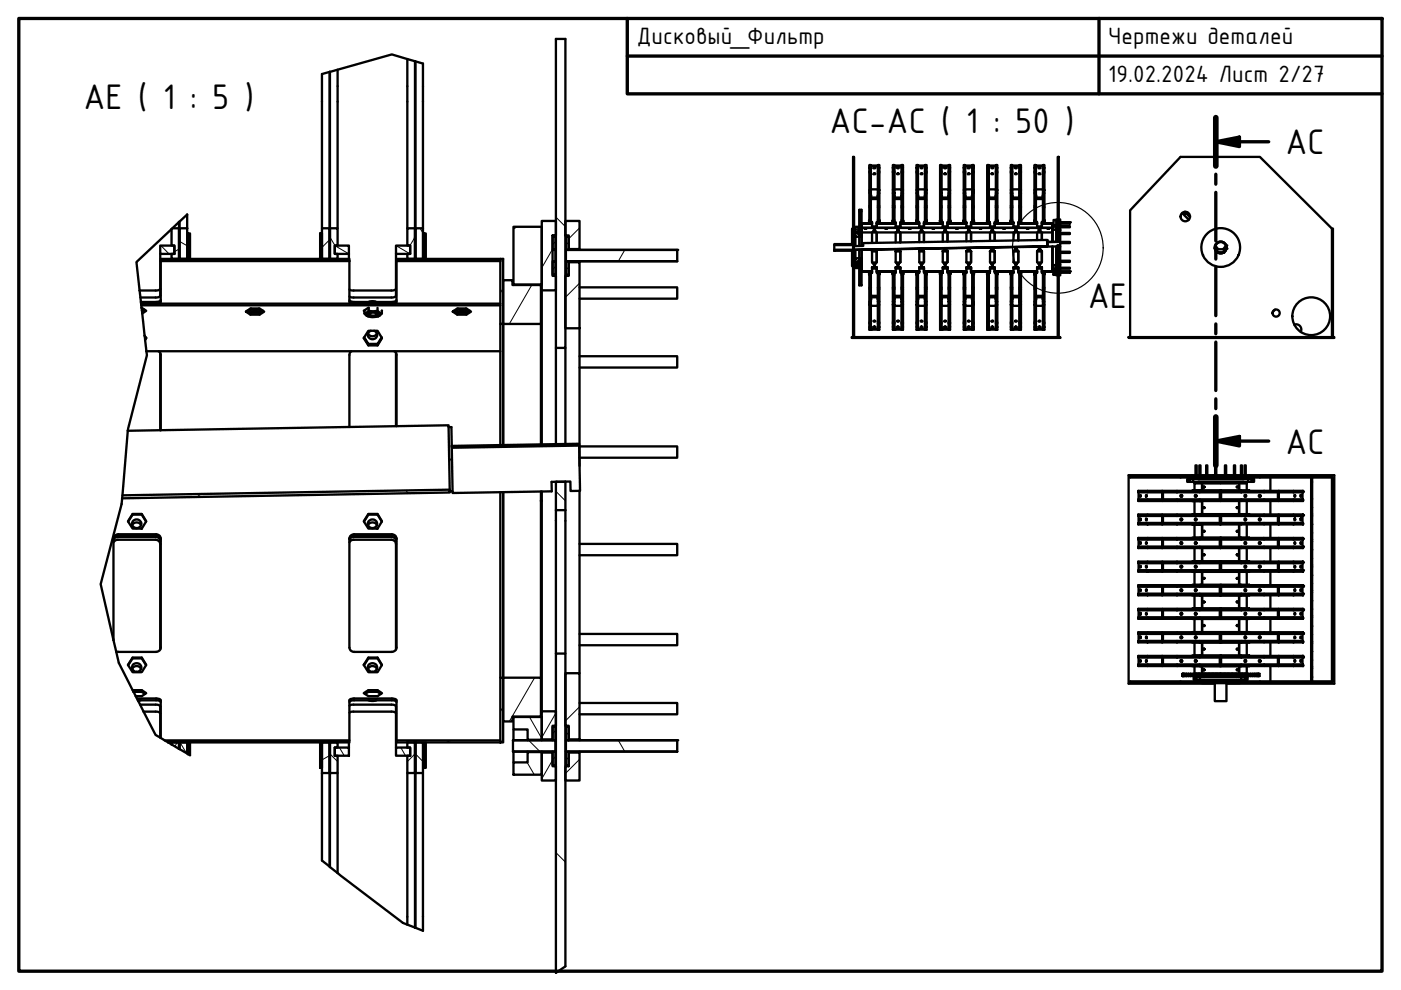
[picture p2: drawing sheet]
<svg xmlns="http://www.w3.org/2000/svg" width="297mm" height="210mm" viewBox="0 0 297 210" stroke-linecap="round" stroke-linejoin="round" font-family="sans-serif">
<defs><g id="words">
<g font-size="8.1">
<text x="17.7" y="23.2">AE ( 1 : 5 )</text>
<text x="175.9" y="28.3">AC-AC ( 1 : 50 )</text>
<text x="272.5" y="32.7">AC</text>
<text x="230.6" y="65.3">AE</text>
<text x="272.5" y="96.2">AC</text>
</g>
<g font-size="5.4">
<text x="135" y="9.3">Дисковый_Фильтр</text>
<text x="235" y="9.4">Чертежи деталей</text>
<text x="235" y="17.4">19.02.2024 Лист 2/27</text>
</g>
</g></defs>
<!-- layer: Hatch (ISO) -->
<g fill="none" stroke="#000" stroke-width=".21">
<path d="M88.1 23.9l-.1 .1M181.1 36.6l-.2 .2M184.5 35.2l.1 .1M184.5 35.2l-.2 .2M185.5 35.1l-.2 .1M186.3 35.1l-.1 .1M186.3 35.9h.1M186.3 35.5l.1 .1M189.3 35.4l.2-.2 .2 .2M189.5 39.4h.1M190.5 35.1l-.2 .1M191.1 35.4l.2-.2 .2 .2"/>
<path d="M191.3 39.5h.1M191.3 35.9h.1M194.5 36.5h.1M194.5 35.4l.1 .2M194.5 35.2l-.2 .1M195.4 35.1l-.1 .1M196.2 35l-.1 .1M196.3 36h.1M196.3 35.2l.2 .2M199.5 35.2l-.2 .2M199.5 35.2l.1 .1M200.6 35.1l-.2 .1"/>
<path d="M201.1 35.3h.3M201.3 38.9h.1M204.3 35.4l.2-.2 .1 .2M204.5 36.4h.1M205.4 35.1l-.3 .1M206.1 35.4l.2-.2 .1 .2M206.3 38.2h.1M209.5 37.9h.1M209.5 35.2l.2 .2M209.5 35.2l-.2 .1M210.4 35.1l-.1 .1M211.1 35.4l.2-.2 .2 .2"/>
<path d="M211.3 35.4v.1M214.5 35.5h.1M214.5 35.2l.1 .1M214.5 35.2l-.2 .2M215.5 35.1l-.2 .1M216.1 35.3h.4M216.3 37.3v.1M219.5 35.2l-.2 .2M219.5 38h.1M219.5 35.2l.1 .2M220.5 35.1l-.3 .1M221.1 35.4l.2-.2 .1 .2"/>
<path d="M221.3 36.9h.1M224.3 38.3l.2 .2M224.3 33.8l.2 .2M34.1 52.1l1.7 1.7M38 52.8l-1 .6M38.1 51.2l1.6 .9M38.1 50.9l-.1 .1M38.2 54.9l-.4 .5M40.3 51.5l-.4 .2M67.9 52l.4 .4M69.9 50.8l-1.6 1.7M69.9 43h.1"/>
<path d="M70 50.3l1 1.8M71 52.1l3 1.7M84 52.1l3 1.7M88 50.3l-1.1 1.8M89.1 48.4l.6 1M90.3 51.9l-.4 .6M95.3 54.9l-.4 .5M109.7 48.1l-.8 .4M117.2 52.8l-2.3 4M117.8 51.3l-.6 .6M117.8 56.6l-.6 .6M117.9 46l2 2"/>
<path d="M120 51.3l.6 .6M120 56.6l.6 .6M122.9 48.3l-2.3 2.3M132.5 53l-1.4 2.4M178.5 53l.4 .2M178.7 51.8l.3 .2M180.7 54.2l.2 .1M180.7 50.6l.2 .1M181 53.2v.1M181.1 59.1l-.2 .2M181.1 45.6l-.2 .2M181.1 41.1l-.2 .2"/>
<path d="M181.1 53.6l-.2 .2M181.1 48.7h.1M181.1 56.4h.1M181.2 48.6l.2 .4M181.2 56.1l.2 .4M181.4 54.8l.8 .8M181.4 56.1l.3 .1M181.4 48.5l.6 .4M181.5 49.4l.7 .7M182.2 58.7l.5 .3M182.2 55.1l.5 .3M182.2 47.7l.5 .3"/>
<path d="M182.7 57.5h-.1M182.7 48.5h-.1M183.8 47.3v.1M183.8 57.5v.1M184.3 57.8v.1M184.5 47.1h.1M184.5 40.7h.1M184.5 46.9l-.2 .1M184.5 57.8l.1 .2M184.5 57.8l-.2 .2M184.5 47l.3 .2M184.5 40.6l.1 .1"/>
<path d="M184.5 40.5l-.2 .2M184.6 57.7l.3 .2M185 52.9h.1M185.9 57.7l.3 .2M185.9 47.1l.2 .1M186.3 57.8l-.2 .2M186.3 47l-.2 .1M186.3 40.6l-.2 .1M186.3 40.4h.1M186.3 44.9h.1M186.3 57.8l.1 .2M186.3 40.6l.1 .1"/>
<path d="M186.3 47l.1 .1M186.5 47.1h.1M186.5 57.8v.1M187.9 57.5v.1M188.3 47.3v.1M189.3 47l.2-.1 .4 .3M189.3 57.9h.1M189.4 52.8h.1M189.5 59.3h.1M189.5 43.9h.1M189.5 57.8l.2 .2M189.5 57.9l-.2 .1"/>
<path d="M189.5 40.5l.2 .2M189.5 40.5l-.2 .2M189.7 57.7l.1 .2M190.9 47.1l.3 .1M191 57.7l.1 .2M191.1 40.7l.2-.2 .2 .2M191.2 47.1l.1-.2 .2 .2M191.3 43.2h.1M191.3 57.9l-.2 .1M191.3 57.8l.2 .2M191.5 47v.1M191.5 57.6v.1"/>
<path d="M191.9 57.5l-.1 .1M192.8 47.3v.1M193.8 52.7l.1 .1M194.3 57.7h.1M194.3 40.7l.2-.2 .1 .2M194.5 58h.1M194.5 43.9h.1M194.5 40.2h.1M194.5 47l-.2 .1M194.5 57.9l.1 .1M194.5 58.2h.1M194.5 46.9l.1 .2"/>
<path d="M194.7 57.7l.1 .2M194.7 47.1l.1 .1M195.9 57.7l.2 .2M196 47.1l.1 .1M196.1 58h.4M196.1 40.7l.2-.2 .2 .2M196.3 42.4h.1M196.5 57.9h.1M196.5 47l-.2-.1-.2 .2M197.3 47.3v.1M198.2 57.5v.1M198.2 52.6l.1 .1"/>
<path d="M199.3 47.3h.1M199.3 57.8v.1M199.5 57.8l-.2 .2M199.5 58.3v.1M199.5 40.5l-.2 .2M199.5 46.9l-.2 .2M199.5 41.3h.1M199.5 57.8l.1 .2M199.5 46.7l.1 .1M199.5 40.6l.1 .1M199.6 57.8l.1 .1M199.6 47.1l.2 .1"/>
<path d="M200.9 57.7l.3 .2M200.9 47.1l.2 .1M201.1 58l.2-.2 .1 .2M201.1 47.1h.3M201.3 59.4h.1M201.3 43.4h.1M201.3 40.6l-.2 .1M201.3 40.5h.1M201.5 47.1h.1M201.5 57.8v.1M201.8 47.3v.1M202.6 52.6h.1"/>
<path d="M204.3 47l.2-.1 .4 .3M204.3 57.9h.1M204.4 40.3h-.1M204.5 45.4h.1M204.5 40.9h.1M204.5 57.8l.1 .2M204.5 40.5l.1 .2M204.6 57.5l-.3 .2M204.7 57.7l.1 .2M205.9 47.1l.3 .1M206 57.7l.1 .2M206.1 58l.2-.2 .1 .2"/>
<path d="M206.3 46.9l-.1 .2M206.3 40.5l-.2 .2M206.3 45.5h.1M206.3 41.9h.1M206.3 47.3v.1M206.3 40.4l.1 .3M206.3 46.7l.1 .3M206.5 47v.1M206.5 57.8v.1M207 52.5h.1M207.9 57.5v.1M209.3 57.8v.1"/>
<path d="M209.3 40.7l.2-.2 .2 .2M209.5 47l-.2 .1M209.5 57.9l.2 .1M209.5 57.6l-.2 .3M209.5 41.5h.1M209.5 45.2h.1M209.5 58.6h.1M209.5 46.9l.1 .2M209.7 57.7l.1 .2M209.7 47.1l.1 .1M210.9 57.5h.1M211 57.7l.1 .2"/>
<path d="M211 47.1l.1 .1M211.1 58h.4M211.1 40.7l.2-.2 .2 .2M211.3 46.9l.2 .1M211.3 41.8h.1M211.3 46.8l-.2 .2M211.5 57.9h.1M211.5 52.4v.1M212.9 47.3v.1M214.3 57.8v.1M214.5 59.9h.1M214.5 41.9h.1"/>
<path d="M214.5 46.9l-.2 .1M214.5 57.8l.1 .2M214.5 57.8l-.2 .2M214.5 47l.3 .2M214.5 40.7l.1 .1M214.5 40.5l-.2 .2M214.6 57.7l.3 .2M215.9 57.7l.3 .2M215.9 52.3v.1M215.9 47.1l.2 .1M216.1 40.7h.4M216.3 58.1h.1"/>
<path d="M216.3 46.3h.1M216.3 41.8h.1M216.3 57.8l-.2 .2M216.3 57.7l.2 .3M216.3 47.1l-.1 .1M216.3 47l.2 .1M216.5 47h.1M216.5 57.8v.1M217.3 57.5l-.1 .1M219.3 57.9h.1M219.5 57.9l-.2 .1M219.5 58.3h.1"/>
<path d="M219.5 40.5l-.2 .2M219.5 42.4h.1M219.5 47h-.2M219.5 57.8l.1 .2M219.5 46.9l.1 .2M219.5 40.5l.1 .2M219.6 47.1l.3 .1M219.7 57.7l.1 .2M219.8 47.3l-.1 .1M220.3 52.2v.1M220.9 47.1l.3 .1M221 57.7l.1 .2"/>
<path d="M221.1 40.7l.2-.2 .1 .2M221.3 57.7l.2 .1M221.3 57.8l-.2 .2M221.3 40.5v.1M221.3 44.2h.1M221.5 47l-.2-.1-.1 .2M222 47.3v.1M222 57.5v.1M222.1 51.5l-.1 .1M223.1 48l.1 .1M223.1 56.8l.1 .1M223.4 57.3h.1"/>
<path d="M223.4 46.6v.1M223.6 51.3h.1M223.7 57.8l.2 .5M223.7 57.5l.2 .3M223.8 47.9l-.5 .8M223.8 56.2l-.5 1M224 57.8v.1M224.2 47.4h.1M224.2 57.5h.1M224.2 47.1l-.2 .4M224.3 47.2l.2 .3M224.3 42.8l.2 .2"/>
<path d="M224.3 56.2l.2 .2M224.3 52.2l.2 .3M224.3 47h-.1M224.3 57.4h-.1M224.3 57.9l-.1 .1M224.5 57.9v.1M224.5 47h.1M224.5 57.4h.1M224.8 58l-.3 .2M224.8 46.8l-.3 .3M224.8 47.9l-.3 .4M224.8 56.7l-.3 .3"/>
<path d="M225.6 57.5l.1 .3M226.5 47.1l-.1 .3M106.1 61.3l.6 1M112.7 60.4l-4.7 8.3M122.9 60l-3 3M181.1 68.1l-.2 .2M181.1 63.6l-.2 .2M183.2 71.5l-.1 .1M184.5 65.8h.1M184.5 69.5l.1 .2M184.5 64.1l.1 .3M184.5 69.6l-.2 .1"/>
<path d="M184.5 64.2l-.2 .2M184.5 61.3h.1M185.5 69.7l-.3 .1M186.3 69.5l-.1 .2M186.3 64.1l-.2 .3M186.3 68.1h.1M186.3 64.4h.1M186.3 60.7h.1M186.3 64.1l.1 .3M186.3 69.3l.1 .2M186.8 71.5l-.1 .1M189.4 69.9h.1"/>
<path d="M189.5 69.6l.1 .1M189.5 64.2l.2 .2M189.5 64.2l-.2 .1M189.5 62.9v.1M189.5 66.6h.1M190.4 69.7l-.1 .1M190.5 71.5l-.1 .1M191.1 64.4l.2-.2 .2 .2M191.2 69.7l.1-.1 .2 .1M191.3 63.7h.1M194.2 71.5l-.2 .1M194.5 64.4h.1"/>
<path d="M194.5 64.2l.1 .1M194.5 64.6h.1M194.6 69.6l-.1-.1-.2 .3M195.5 69.7l-.2 .1M196.1 64.3h.4M196.3 66.3h.1M196.3 61.8h.1M196.3 69.6l-.1 .1M196.3 69.6l.2 .1M197.8 71.5l-.1 .1M199.5 69.6l-.2 .1M199.5 64.2l-.2 .2"/>
<path d="M199.5 67.3h.1M199.5 62.9h.1M199.5 69.5l.1 .2M199.5 64.1l.1 .3M200.5 69.7l-.3 .1M201.1 64.4l.2-.3 .1 .3M201.3 63.1h.1M201.3 69.5l-.1 .2M201.3 69.8v.1M201.3 66.7v.1M201.5 71.5l-.1 .1M204.3 69.7h.3"/>
<path d="M204.5 67.9h.1M204.5 64.3h.1M204.5 60.6h.1M204.5 64.2l.1 .2M204.5 64.2l-.2 .1M205.1 71.5l-.1 .1M206.1 64.4l.2-.2 .1 .2M206.2 69.7l-.1 .1M206.3 69.8l-.1 .1M206.3 63.1h.1M206.3 69.5h.1M206.3 69.7l.1 .1"/>
<path d="M208.8 71.5l-.1 .1M209.5 69.6l.1 .1M209.5 64.2l.2 .1M209.5 69.5l-.2 .3M209.5 64l-.2 .3M209.5 64.9v.1M210.9 69.7l-.2 .1M211.1 69.7h.4M211.3 69.3h.1M211.3 60.3h.1M211.3 64.2l-.2 .1M211.3 64.6h.1"/>
<path d="M211.3 64.8h.1M212.5 71.5l-.1 .1M214.5 64.4h.1M214.5 69.5l.1 .2M214.5 64.1l.1 .3M214.5 69.6l-.2 .1M214.5 64.2l-.2 .2M214.5 68.9h.1M215.3 69.7l-.3 .1M216.1 71.5l-.1 .1M216.2 69.7l.1-.2 .2 .3M216.3 69.1h.1"/>
<path d="M216.3 65.4h.1M216.3 61.8h.1M216.3 64.1l-.2 .3M216.3 64.1l.2 .2M219.5 69.6l-.2 .1M219.5 64.2l-.2 .1M219.5 69.3h.1M219.5 65.6h.1M219.5 61.9h.1M219.5 69.4l.1 .2M219.5 64.2l.1 .2M219.8 71.5l-.1 .1"/>
<path d="M220.8 69.7v.1M221.1 64.4l.2-.2 .1 .2M221.2 69.7l.1-.1 .1 .1M221.3 62.5v.1M221.3 68.9h.1M223.5 71.5l-.1 .1M224.3 69.7l.2 .2M224.3 65.2l.2 .2M224.3 60.7l.2 .2M95.8 96.9l-.6 1M115.5 94.2l.2 .4M41.8 104.7l.7 .6"/>
<path d="M86 104l.6 .6M117.9 104.2l2 2M37.6 157.4l-.5 .9M38.1 158.1l-.1 .1M38.2 157.4l1.3 2.3M40.3 158.4l-.4 .7M48 157l-.7 .4M67.9 160l.4 .2M70 159.8l1.6 1.7M72 158.5l1 1.7M85 158.5l1 1.7M88 159.8l-1.6 1.7"/>
<path d="M88.1 159.8l1.6 1.7M90.3 159.9l-.4 .4M95.5 157l-.8 .4M106.1 150l.6 1.1M112.1 157l2.4 2.3M112.3 152l2.6 4.6M113.3 143.7l-5.3 9.3M117.8 154.9l-.6 .6M117.9 151.2l-3 5.2M120 155.2l.6 .6M122.9 149.9l-3 3M131.1 157l1.4 2.3"/>
<path d="M69.9 160.2l-1.6 .9M69.9 166.5h.1M88.1 177l-.1 .2M111.8 161.6l1.5 2.7M117.2 161.1l-2.3 4M117.8 160.5l-.6 .6M120 160.5l.6 .6M122.9 161l-3 3M117.9 180.8l2 2"/>
</g>
<!-- layer: Visible (ISO) -->
<g fill="none" stroke="#000" stroke-width=".49">
<path d="M68.3 15.7v32.7M69.9 15.2l.1 39.7M70 15.2v39.7M71.6 14.8v33.6M86.4 12.5v35.9M88 13v41.9l.1-41.9M89.7 13.5v34.9M117.9 8.3v65.5h2v-65.5M180.9 33.3h.2v16.2h-.2zM184.3 35h.2v.6h-.2zM184.5 35h.1v.6h-.1zM184.5 35v12.3z"/>
<path d="M184.6 35.1h1.6v.1h-1.6zM185.2 36.8l.4 .1zM185.2 35.6h.4l-.2 .1zM185.3 36.8h.2M185.3 35.5h.2M186.1 35h.2v.6h-.2zM186.3 35.6h-.2v4.7M186.3 35v12.3zM186.3 35h.1v.6h-.1zM186.3 35.6h.1v4.7M189.3 35h.2v.6h-.2zM189.5 35h.2v.6h-.2z"/>
<path d="M189.5 35v12.3zM189.6 35.1h1.6v.1h-1.6zM190.2 36.8l.4 .1zM190.2 35.6h.4zM190.3 36.8h.1M190.3 35.5h.1M191.1 35h.2v.6h-.2zM191.3 35.6h-.2v4.7M191.3 35h.2v.6h-.2zM191.3 35.6h.2v4.7M191.3 35v12.3zM194.3 35h.2v.6h-.2z"/>
<path d="M194.5 35h.1v.6h-.1zM194.5 35v12.3zM194.6 35.1h1.6v.1h-1.6zM195.2 36.8l.4 .1zM195.2 35.6h.4l-.2 .1zM195.3 36.8h.1M195.3 35.5h.1M196.1 35h.2v.6h-.2zM196.3 35.6h-.2v4.7M196.3 35h.2v.6h-.2zM196.3 35.6h.2v4.7M196.3 35v12.3z"/>
<path d="M199.3 35h.2v.6h-.2zM199.5 35.6h-.2v4.7M199.5 35v12.3zM199.5 35h.1v.6h-.1zM199.5 35.6h.1v4.7M199.6 35.1h1.6v.1h-1.6zM200.2 36.8l.4 .1zM200.2 35.6h.4l-.2 .1zM200.3 36.8h.1M200.3 35.5h.1M201.1 35h.2v.6h-.2zM201.3 35.6h-.2v4.7"/>
<path d="M201.3 35h.1v.6h-.1zM201.3 35.6h.1v4.7M201.3 35v12.3zM204.3 35h.2v.6h-.2zM204.5 35h.1v.6h-.1zM204.5 35v12.3zM204.6 35.1h1.6v.1h-1.6zM205.2 36.9h.4zM205.2 35.6h.4zM205.3 36.8h.1M205.3 35.5h.1M206.1 35h.2v.6h-.2z"/>
<path d="M206.3 35.6h-.2v4.7M206.3 35v12.3zM206.3 35h.1v.6h-.1zM206.3 35.6h.1v4.7M209.3 35h.2v.6h-.2zM209.5 35h.2v.6h-.2zM209.5 35v12.3zM209.6 35.1h1.6v.1h-1.6zM210.2 36.8l.4 .1zM210.2 35.6h.4zM210.3 36.8h.1M210.3 35.5h.1"/>
<path d="M211.1 35h.2v.6h-.2zM211.3 35.6h-.2v4.7M211.3 35h.2v.6h-.2zM211.3 35.6h.2v4.7M211.3 35v12.3zM214.3 35h.2v.6h-.2zM214.5 35h.1v.6h-.1zM214.5 35v12.3zM214.6 35.1h1.6v.1h-1.6zM215.2 36.8l.4 .1zM215.2 35.6h.4l-.2 .1zM215.3 36.8h.1"/>
<path d="M215.3 35.5h.1M216.1 35h.2v.6h-.2zM216.3 35.6h-.2v4.7M216.3 35h.2v.6h-.2zM216.3 35.6h.2v4.7M216.3 35v12.3zM219.3 35h.2v.6h-.2zM219.5 35.6h-.2v4.7M219.5 35v12.3zM219.5 35h.1v.6h-.1zM219.5 35.6h.1v4.7M219.6 35.1h1.6v.1h-1.6z"/>
<path d="M220.2 36.9h.4zM220.2 35.6h.4zM220.3 36.8h.2M220.3 35.5h.2M221.1 35h.2v.6h-.2zM221.3 35.6h-.2v4.7M221.3 35h.1v.6h-.1zM221.3 35.6h.1v4.7M221.3 35v12.3zM224.3 33.3h.2v15.9h-.2zM34 53.8l-.1 9-.7 .3h-3.4M34 52.1h3v1.7h-3z"/>
<path d="M34.1 55.4v8.6l-.3 .3-.7 .1M34.1 55.4v-.5h40v.5M34.1 55.4h40M36.5 48.4h1.5v6.5h-1.6v-1.1h.6v-1.7h-.6v-3.5M38.1 48.4h1.6v6.5h-1.6zM38.1 47v7.9l-.1-7.8M39.7 45.5v2.9M39.9 49.5h.4v5.4h-.4zM67.9 49.5h.4v5.4h-.4zM68.3 48.4h1.6v6.5h-1.6zM70 48.4h1.6v3.7h-.6v1.7h.6v1.1h-1.6M74 53.8v-1.7h-3v1.7h3v1.1"/>
<path d="M74.1 55.4v8.6l.3 .3 .7 .1M84 52.1h3v1.7h-3zM84 53.8l-.1 9.1-.7 .2h-8.5l-.6-.2M84.1 55.4v8.6l-.3 .3-.7 .1M84.1 54.9h22v.5h-22zM86.4 48.4h1.6v6.5h-1.6v-1.1h.6v-1.7h-.6zM88.1 48.4h1.6v6.5h-1.6zM89.9 49.5h.4v5.4h-.4zM106.1 54.9h.6v13.8h-.6zM106.7 59.4h2v1h6v8.3h-8zM114.9 46.8h3v3.1h-.7v8.6h.7v3.1h-3zM117.2 50.1h.6v2.9h-.6z"/>
<path d="M117.2 55.4h.6v2.9h-.6zM117.8 53v2.4M117.8 58.3v.2M119.9 46.8h3v6h-2.3v-2.9h-.7zM120 50.1h.6v2.9h-.6zM120 55.4h.6v2.9h-.6zM120 53h23.6v2.4h-23.6zM120 58.3v.2M120.6 55.6h2.3v14h-3v-11.1h.7zM120.6 55.4h23M120.6 53h23M122.9 52.8v.2"/>
<path d="M122.9 55.4v.2M176.9 53h4v.2h-4zM176.9 51.8h4v.2h-4zM176.9 52v1M180.7 53.2h.2v3.2h-.2zM180.7 48.5h.2v3.3h-.2zM180.7 53.2h.1M180.9 55.4h.2v16.1h-.2zM180.9 52.4h.1M180.9 52.5h.1M180.9 52v1M180.9 53.2h.1"/>
<path d="M180.9 52.6h.1M180.9 53h.2v1.3h-.2zM181 52.3l-.1 .7M181 53v.6zM181 53l41-.8zM181.1 48.2h.3v1h-.3zM181.1 55.7h.3v1.1h-.3zM181.1 48.4v.6zM181.1 55.9v.6zM181.1 49.5v2.7M181.1 53h.1M181.1 54.3v1.1"/>
<path d="M181.1 49h.1M181.4 49.4l.8-.2v1h-.8zM181.4 54.8h.8v.9l-.8-.1zM181.4 55.6h.6v.5h-.3v.4h.3v.3h-.6zM181.4 49.3h.6v-1.2h-.6v1.3M181.4 50.2v2M181.4 53v1.8M182 56.1v.4M182.1 55.7l-.1 .1M182.2 54.8h.4M182.2 54.8v5.6h.5v-5.6M182.2 44.8h.5l-.1 5.4h-.4z"/>
<path d="M182.2 44.8v-.3h.5v.3M182.2 50.2v1.9M182.2 53v1.8M182.6 54.8l.1 2.8zM182.6 47.3l.1 2.9zM182.7 54.8h.1M182.6 50.2v1.9M182.6 53v1.8M182.7 57.5l2.2 .1zM182.7 47.3l2.2 .1zM182.7 50.2v1.9M182.7 53v1.8"/>
<path d="M182.7 49.3h40.4M182.7 48.3h40.4M183.3 48.4l.3 .1M183.4 48.5h.2h-.2M183.4 48.4h.2zM184.3 46.8v.5zM184.3 57.6v.5zM184.3 57.6h.2v.6h-.2zM184.3 40.3v-4.7h.3v4.7M184.3 40.3h.2v.7h-.2zM184.3 46.7h.2v.6h-.2zM184.3 41v5.7"/>
<path d="M184.3 58.2v5.8M184.5 57.6h.1v.6h-.1zM184.5 57.6v12.3zM184.5 46.7h.1v.6h-.1zM184.6 57.7h.3v.2h-.3zM184.6 41.4l.1 .5h1.4v-.5M184.6 41.9h1.5M184.6 42.1h1.5M184.6 41h-.1v-.7h.1v6.4M184.6 40.1h1.5M184.6 58.2v5.8M184.9 56.7h1"/>
<path d="M184.9 47.4l.1 .9M184.9 48.2h1M184.9 53.3l1 .1M184.9 56.8h1M184.9 56.9l1 .1M184.9 47.2v-.1h-.3v.1l.3 .1M184.9 48h1M184.9 48.1h1M184.9 56.7v1M184.9 49.3v2.2M185 53.2l-.1 2.4h1M185 53.2l-.1 .1 .9-.1"/>
<path d="M185.2 52.9l.1 .2 .3-.2M185.2 56l.3 .1v-.3l.1 .2M185.2 56.6h.4M185.2 48.4l.1 .1v-.1h.2v.1M185.2 48.4l.3 .1M185.2 48.4h.1M185.3 56.5h.2M185.3 55.8l-.1 .2zM185.3 48.5h.2h-.2M185.3 49.1l-.1-.1 .1 .2 .2-.1M185.3 48.5h.2M185.3 52.9l.1 .2 .1-.2"/>
<path d="M185.3 56h.2M185.3 48.9h.2M185.3 55.8h.2M185.3 56.7h.2M185.3 48.3h.2M185.3 52.9v.1M185.3 48.9v.1h.2l-.1-.1M185.4 52.9l.1 .1M185.5 56.5l.1 .1-.3-.1M185.5 48.4h.1M185.6 49l-.1 .1-.3-.1 .3-.1v.3M185.6 49l-.3 .2"/>
<path d="M185.8 53.2l.1 .1M185.8 53.2h-.8M185.8 49.3l.1 .1M185.9 57.5l4 .1zM185.9 47.3l4 .1zM185.9 47.2l-.1 1.1M185.9 57.7h.3v.2h-.3zM185.9 47.1h.3v.1h-.3zM185.9 49.3v2.2M185.9 53.3v2.3M185.9 56.7v1M186.1 57.6h.2v.6h-.2z"/>
<path d="M186.1 58.2v5.8h.2v.6h-.2v-.6M186.1 46.7h.2v.6h-.2zM186.1 40.3h.2v.7h-.2zM186.1 41v5.7M186.3 57.6h.1v.6h-.1zM186.3 40.3h.1v.7h-.1zM186.3 46.7h.1v.6h-.1zM186.4 41v5.7M186.4 58.2v5.8M186.5 46.8v.5zM186.5 57.6v.5zM187.7 48.4h.4l-.1 .1"/>
<path d="M187.8 48.5h.2M188 48.4h-.2h.2M188.1 48.4l-.3 .1M189.3 46.8v.5zM189.3 57.6v.5zM189.3 57.6h.2v.6h-.2zM189.3 40.3v-4.7h.4v4.7M189.3 40.3h.2v.7h-.2zM189.3 46.7h.2v.6h-.2zM189.3 41v5.7M189.3 58.2v5.8M189.5 57.6h.2v.6h-.2z"/>
<path d="M189.5 57.6v12.3zM189.5 46.7h.2v.6h-.2zM189.6 57.7h.3v.2h-.3zM189.7 41.4v.5h1.4v-.5M189.7 41.9h1.4M189.7 42.1h1.4M189.7 41h-.2v-.7h.2v6.4M189.7 40.1h1.4M189.7 58.2v5.8M189.9 47.2v-.1h-.3v.1l.3 .1M189.9 57.6v.1M189.9 56.7h1"/>
<path d="M189.9 47.4l.1 .9M189.9 48.2h1M189.9 53.3l1 .1M189.9 56.8h1M189.9 56.9l1 .1M189.9 48h1M189.9 48.1h1M189.9 56.7v.8M189.9 49.3v2.1M190 53.2l-.1 .1h1l-.1-.1M190.2 56.6h.4M190.2 52.9l.1 .2 .3-.2"/>
<path d="M190.2 48.4l.1 .1-.1-.1h.3v.1M190.2 48.4h.4l-.3 .1M190.3 48.4h.1M190.3 49.1l-.1-.1 .1 .1 .3-.1-.1 .2h-.2M190.3 56.5h.2M190.3 55.8l-.1 .2M190.3 55.8v.3h.2v-.3l.1 .2M190.3 48.5h.2h-.2M190.3 53h.2M190.3 56h.2M190.3 48.9h.2M190.3 56.7h.2"/>
<path d="M190.3 48.3h.2M190.3 55.8h.2M190.4 48.9l-.1 .1 .1-.1M190.5 56.5l-.3 .1 .1-.1M190.5 49.1l-.2 .1v-.3h.2v.3M190.8 53.2l-.9 .1v2.3h1M190.8 53.2l.1 .1M190.9 57.5l4 .1zM190.9 49.4v2M190.9 47.3l4 .1zM190.9 47.2l-.1 1.1M190.9 57.7h.3v.2h-.3z"/>
<path d="M190.9 47.1h.3v.1h-.3zM190.9 53.3v2.3M190.9 56.7v1M191.1 57.6h.2v.6h-.2zM191.1 58.2v5.8h.2v.6h-.2v-.6M191.1 46.7h.2v.6h-.2zM191.1 40.3h.2v.7h-.2zM191.1 41v5.7M191.3 57.6h.2v.6h-.2zM191.3 57.6v12.3zM191.3 40.3h.2v.7h-.2zM191.3 46.7h.2v.6h-.2z"/>
<path d="M191.5 41v5.7M191.5 58.2v5.8M191.5 46.8v.5zM191.5 57.6v.5zM192.7 48.4l.1 .1M192.8 48.4h.2zM193 48.5l-.3-.1 .3 .1M193.1 48.4l-.3 .1M194.3 46.8v.5zM194.3 57.6v.5zM194.3 57.6h.2v.6h-.2zM194.3 40.3v-4.7h.3v4.7"/>
<path d="M194.3 40.3h.2v.7h-.2zM194.3 46.7h.2v.6h-.2zM194.3 41v5.7M194.3 58.2v5.8M194.5 57.6h.1v.6h-.1zM194.5 57.6v12.3zM194.5 46.7h.1v.6h-.1zM194.6 57.7h.3v.2h-.3zM194.6 41.4l.1 .5h1.3l.1-.5M194.6 41.9h1.5M194.6 42.1h1.5M194.6 41h-.1v-.7h.1v6.4"/>
<path d="M194.6 40.1h1.5M194.6 58.2v5.8M194.9 47.2v-.1h-.3v.1l.3 .1M194.9 56.7h1M194.9 47.4l.1 .9M194.9 48.2h1M194.9 53.3l1 .1M194.9 56.8h1M194.9 56.9l1 .1M194.9 48h1M194.9 48.1h1M194.9 56.7v1"/>
<path d="M194.9 49.3v2M195 53.2l-.1 2.4h1M195 53.2l.9 .1-.1-.1M195 53.2h.8M195.2 56l.3 .1v-.3l.1 .2M195.2 56.6h.3M195.3 48.4h.1M195.3 49.2l.3-.2-.3 .1v-.2l.3 .1-.1 .2M195.3 56.5h.2M195.3 52.7l.3 .2M195.3 55.8l-.1 .2zM195.3 48.5l.2-.1h-.3h.3v.1"/>
<path d="M195.3 48.5h.2h-.2M195.3 49.1l-.1-.1 .1 .2 .2-.1M195.3 53h.2M195.3 56h.2M195.3 48.9h.2M195.3 56.7h.2M195.3 48.3h.2M195.3 55.8h.2M195.3 48.9l.1 .1v-.1M195.5 56.5l.1 .1h-.4l.1-.1M195.5 52.7l.1 .2M195.6 52.9l-.3 .2v-.4l-.1 .2"/>
<path d="M195.8 53.2l.1 .1M195.9 49.3v.1M195.9 57.5l4 .1zM195.9 47.3l4 .1zM195.9 47.2l-.1 1.1M195.9 57.7h.3v.2h-.3zM195.9 47.1h.3v.1h-.3zM195.9 49.3v2M195.9 53.3v2.3M195.9 56.7v1M196.1 57.6h.2v.6h-.2zM196.1 58.2v5.8h.2v.6h-.2v-.6"/>
<path d="M196.1 46.7h.2v.6h-.2zM196.1 40.3h.2v.7h-.2zM196.1 41v5.7M196.3 57.6h.2v.6h-.2zM196.3 57.6v12.3zM196.3 40.3h.2v.7h-.2zM196.3 46.7h.2v.6h-.2zM196.5 46.8v.5zM196.5 57.6v.5zM196.5 41v5.7M196.5 58.2v5.8M197.7 48.4h.4l-.1 .1"/>
<path d="M197.7 48.4l.3 .1M197.7 48.4l.1 .1M197.8 48.4h.2zM198 48.4l-.2 .1M199.3 46.8v.5zM199.3 57.6v.5zM199.3 57.6h.2v.6h-.2zM199.3 40.3h.2v.7h-.2zM199.3 46.7h.2v.6h-.2zM199.3 41v5.7M199.3 58.2v5.8M199.5 57.6v12.3z"/>
<path d="M199.5 57.6h.1v.6h-.1zM199.5 46.7h.1v.6h-.1zM199.6 57.7h.3v.2h-.3zM199.6 41.4l.1 .5h1.3l.1-.5M199.6 41.9h1.5M199.6 42.1h1.5M199.6 41h-.1v-.7h.1v6.4M199.6 40.1h1.5M199.6 58.2v5.8M199.9 56.7h1M199.9 47.4l.1 .9M199.9 48.2h1"/>
<path d="M199.9 53.3l1 .1M199.9 56.8h1M199.9 56.9l1 .1M199.9 47.2v-.1h-.3v.1l.3 .1M199.9 48h1M199.9 48.1h1M199.9 56.7v1M200 49.3l-.1 2M200 53.2l-.1 2.4h1M200 53.2l-.1 .1h1l-.1-.1M200.2 52.9l.1-.2v.4l.3-.2-.1-.2 .1 .2M200.2 56l.3 .1v-.3l.1 .2"/>
<path d="M200.2 56.6h.4M200.2 48.4l.1 .1-.1-.1h.3v.1M200.2 48.4l.3 .1M200.2 48.4h.1M200.3 53h.2M200.3 56h.2M200.3 48.9h.2M200.3 49.2l.3-.2-.3 .1v-.2l.3 .1-.1 .2M200.3 56.5h.2M200.3 52.7h.2zM200.3 55.8l-.1 .2zM200.3 48.5h.2h-.2"/>
<path d="M200.3 49.1l-.1-.1 .1 .2 .2-.1M200.3 48.5h.2M200.3 56.7h.1M200.3 48.3h.1M200.3 55.8h.2M200.3 48.9v.1h.1v-.1M200.5 56.5l.1 .1h-.4l.1-.1M200.5 48.4h.1M200.8 53.2l.1 .1M200.8 53.2h-.8M200.8 49.3l.1 .1M200.9 47.2l-.1 1.1"/>
<path d="M200.9 57.7h.3v.2h-.3zM200.9 47.1h.3v.1h-.3zM200.9 49.3v1.9M200.9 57.5l4 .1zM200.9 47.3l4 .1zM200.9 53.3v2.3M200.9 56.7v1M201.1 57.6h.2v.6h-.2zM201.1 58.2v5.8h.2v.6h-.2v-.6M201.1 46.7h.2v.6h-.2zM201.1 40.3h.2v.7h-.2zM201.1 41v5.7"/>
<path d="M201.3 57.6h.1v.6h-.1zM201.3 57.6v12.3zM201.3 40.3h.1v.7h-.1zM201.3 46.7h.1v.6h-.1zM201.4 41v5.7M201.4 58.2v5.8M201.5 46.8v.5zM201.5 57.6v.5zM202.7 48.4l.1 .1M202.8 48.4h.2zM203 48.5l-.3-.1h.4l-.1 .1M203.1 48.4l-.3 .1"/>
<path d="M204.3 46.8v.5zM204.3 57.6v.5zM204.3 57.6h.2v.6h-.2zM204.3 40.3v-4.7h.3v4.7M204.3 40.3h.2v.7h-.2zM204.3 46.7h.2v.6h-.2zM204.3 41v5.7M204.3 58.2v5.8M204.5 57.6h.1v.6h-.1zM204.5 57.6v12.3zM204.5 46.7h.1v.6h-.1zM204.6 57.7h.3v.2h-.3z"/>
<path d="M204.6 41.4l.1 .5h1.4v-.5M204.6 41.9h1.5M204.6 42.1h1.5M204.6 41h-.1v-.7h.1v6.4M204.6 40.1h1.5M204.6 58.2v5.8M204.9 56.7h1M204.9 47.4l.1 .9M204.9 48.2h1M204.9 53.3l1 .1M204.9 56.8h1M204.9 56.9l1 .1"/>
<path d="M204.9 47.2v-.1h-.3v.1l.3 .1M204.9 48h1M204.9 48.1h1M204.9 56.7v1M204.9 49.3v1.9M205 53.2l-.1 2.4h1M205 53.2l-.1 .1h1l-.1-.1M205 53.2h.8M205.2 56.6h.4M205.2 52.9l.1-.2v.4h.2v-.4l.1 .2M205.2 56l.3 .1v-.3l.1 .2M205.2 48.4l.1 .1v-.1h.2v.1"/>
<path d="M205.2 48.4h.4l-.3 .1M205.2 48.4h.1M205.3 56.5h.2M205.3 52.7h.2zM205.3 55.8l-.1 .2zM205.3 48.5h.2h-.2M205.3 49.1l-.1-.1 .1 .2 .2-.1M205.3 53h.2M205.3 56h.2M205.3 48.9h.2M205.3 55.8h.2M205.3 56.7h.2"/>
<path d="M205.3 48.3h.2M205.4 48.9l-.1 .1h.2l-.1-.1M205.5 56.5l.1 .1-.3-.1M205.6 49l-.1 .1-.3-.1 .3-.1v.3M205.6 49l-.3 .2M205.8 53.2l.1 .1M205.9 57.5l4 .1zM205.9 49.4v1.8M205.9 47.3l4 .1zM205.9 47.2l-.1 1.1M205.9 57.7h.3v.2h-.3zM205.9 47.1h.3v.1h-.3z"/>
<path d="M205.9 53.3v2.3M205.9 56.7v1M206.1 57.6h.2v.6h-.2zM206.1 58.2v5.8h.2v.6h-.2v-.6M206.1 46.7h.2v.6h-.2zM206.1 40.3h.2v.7h-.2zM206.1 41v5.7M206.3 57.6v12.3zM206.3 57.6h.1v.6h-.1zM206.3 40.3h.1v.7h-.1zM206.3 46.7h.1v.6h-.1zM206.4 41v5.7"/>
<path d="M206.4 58.2v5.8M206.5 46.8v.5zM206.5 57.6v.5zM207.7 48.4h.4l-.1 .1M207.8 48.5h.2M207.8 48.4h.2M208.1 48.4l-.3 .1M209.3 46.8v.5zM209.3 57.6v.5zM209.3 57.6h.2v.6h-.2zM209.3 40.3v-4.7h.4v4.7M209.3 40.3h.2v.7h-.2z"/>
<path d="M209.3 46.7h.2v.6h-.2zM209.3 41v5.7M209.3 58.2v5.8M209.5 57.6h.2v.6h-.2zM209.5 57.6v12.3zM209.5 46.7h.2v.6h-.2zM209.6 57.7h.3v.2h-.3zM209.7 41.4v.5h1.4v-.5M209.7 41.9h1.4M209.7 42.1h1.4M209.7 41h-.2v-.7h.2v6.4M209.7 40.1h1.4"/>
<path d="M209.7 58.2v5.8M209.9 47.2v-.1h-.3v.1l.3 .1M209.9 57.6v.1M209.9 56.7h1M209.9 47.4l.1 .9M209.9 48.2h1M209.9 53.3l1 .1M209.9 56.8h1M209.9 56.9l1 .1M209.9 48h1M209.9 48.1h1M209.9 56.7v.8"/>
<path d="M209.9 49.3v1.8M210 53.2l-.1 .1h1l-.1-.1M210.2 56.6h.4M210.2 52.9l.1-.2v.4h.2v-.4l.1 .2M210.3 48.4h.1M210.3 49.1l-.1-.1 .1 .1 .3-.1-.1 .2h-.2M210.3 56.5h.2M210.3 52.7h.2zM210.3 55.8l-.1 .2M210.3 55.8v.3h.2v-.3l.1 .2M210.3 48.5l.3-.1h-.4h.3v.1M210.3 48.5h.2h-.2"/>
<path d="M210.3 53h.2M210.3 56h.2M210.3 48.9h.2M210.3 56.7h.2M210.3 48.3h.2M210.3 55.8h.2M210.4 48.9l-.1 .1 .1-.1M210.5 56.5l-.3 .1 .1-.1M210.5 49.1l-.2 .1v-.3h.2v.3M210.8 53.2l-.9 .1v2.3h1M210.8 53.2l.1 .1M210.9 49.3v.1"/>
<path d="M210.9 57.5l4 .1zM210.9 47.3l4 .1zM210.9 47.2l-.1 1.1M210.9 57.7h.3v.2h-.3zM210.9 47.1h.3v.1h-.3zM210.9 49.3v1.7M210.9 53.3v2.3M210.9 56.7v1M211.1 57.6h.2v.6h-.2zM211.1 58.2v5.8h.2v.6h-.2v-.6M211.1 46.7h.2v.6h-.2zM211.1 40.3h.2v.7h-.2z"/>
<path d="M211.1 41v5.7M211.3 57.6h.2v.6h-.2zM211.3 57.6v12.3zM211.3 40.3h.2v.7h-.2zM211.3 46.7h.2v.6h-.2zM211.5 46.8v.5zM211.5 57.6v.5zM211.5 41v5.7M211.5 58.2v5.8M212.7 48.4h.4l-.1 .1M212.7 48.4l.3 .1M212.7 48.4l.1 .1"/>
<path d="M213 48.4h-.2h.2M213 48.4l-.2 .1M214.3 46.8v.5zM214.3 57.6v.5zM214.3 57.6h.2v.6h-.2zM214.3 40.3v-4.7h.3v4.7M214.3 40.3h.2v.7h-.2zM214.3 46.7h.2v.6h-.2zM214.3 41v5.7M214.3 58.2v5.8M214.5 57.6h.1v.6h-.1zM214.5 57.6v12.3z"/>
<path d="M214.5 46.7h.1v.6h-.1zM214.6 57.7h.3v.2h-.3zM214.6 41.4l.1 .5h1.4M214.6 41.9h1.5M214.6 42.1h1.5M214.6 41h-.1v-.7h.1v6.4M214.6 40.1h1.5M214.6 58.2v5.8M214.9 56.7h1M214.9 47.4l.1 .9M214.9 48.2h1M214.9 53.3l1 .1"/>
<path d="M214.9 56.8h1M214.9 56.9l1 .1M214.9 47.2v-.1h-.3v.1l.3 .1M214.9 48h1M214.9 48.1h1M214.9 56.7v1M214.9 49.3v1.7M215 53.2l-.1 2.4h1M215 53.2l-.1 .1h1l-.1-.1M215 53.2h.8M215.2 52.9l.1-.2v.4l.3-.2-.1-.2 .1 .2M215.2 56l.3 .1v-.3l.1 .2"/>
<path d="M215.2 56.6h.3M215.2 48.4l.1 .1-.1-.1h.3v.1M215.2 48.4h.3l-.2 .1M215.3 48.4h.1M215.3 49.2l.3-.2-.3 .1v-.2l.3 .1-.1 .2M215.3 56.5h.2M215.3 52.7h.2zM215.3 55.8l-.1 .2zM215.3 48.5h.2h-.2M215.3 49.1l-.1-.1 .1 .2 .2-.1M215.3 53h.2M215.3 56h.2"/>
<path d="M215.3 48.9h.2M215.3 56.7h.2M215.3 48.3h.2M215.3 55.8h.2M215.3 48.9l.1 .1v-.1M215.5 56.5l.1 .1h-.4l.1-.1M215.8 53.2l.1 .1M215.9 57.5l4 .1zM215.9 49.4v1.6M215.9 47.3l4 .1zM215.9 47.2l-.1 1.1M215.9 57.7h.3v.2h-.3z"/>
<path d="M215.9 47.1h.3v.1h-.3zM215.9 53.3v2.3M215.9 56.7v1M216.1 41.4v.5M216.1 57.6h.2v.6h-.2zM216.1 58.2v5.8h.2v.6h-.2v-.6M216.1 46.7h.2v.6h-.2zM216.1 40.3h.2v.7h-.2zM216.1 41v5.7M216.3 57.6h.2v.6h-.2zM216.3 57.6v12.3zM216.3 40.3h.2v.7h-.2z"/>
<path d="M216.3 46.7h.2v.6h-.2zM216.5 46.8v.5zM216.5 57.6v.5zM216.5 41v5.7M216.5 58.2v5.8M217.7 48.4l.1 .1M217.8 48.4h.2zM218 48.5l-.3-.1h.4l-.1 .1M218.1 48.4l-.3 .1M219.3 46.8v.5zM219.3 57.6v.5zM219.3 57.6h.2v.6h-.2z"/>
<path d="M219.3 40.3h.2v.7h-.2zM219.3 46.7h.2v.6h-.2zM219.3 41v5.7M219.3 58.2v5.8M219.5 57.6v12.3zM219.5 57.6h.1v.6h-.1zM219.5 46.7h.1v.6h-.1zM219.6 57.7h.3v.2h-.3zM219.6 41.4l.1 .5h1.4v-.5M219.6 41.9h1.5M219.6 42.1h1.5M219.6 41h-.1v-.7h.1v6.4"/>
<path d="M219.6 40.1h1.5M219.6 58.2v5.8M219.9 56.7h1M219.9 53.2l1 .1zM219.9 47.4l.1 .9M219.9 48.2h1M219.9 53.3l1 .1M219.9 56.8h1v.9M219.9 56.9l1 .1M219.9 47.2v-.1h-.3v.1l.3 .1M219.9 48h1M219.9 56.7v1"/>
<path d="M219.9 49.3v1.6M220 53.2v2.5l.9-.1v-2.3M220.2 52.9l.1-.2v.4l.3-.2-.1-.2 .1 .2M220.2 56l.3 .1v-.3l.1 .2M220.2 56.6h.4M220.2 48.5h.4zM220.3 48.5h.2M220.3 53h.2M220.3 56h.2M220.3 48.9h.2M220.3 48.5h.1M220.3 49.2l.3-.2-.3 .1v-.2l.3 .1-.1 .2"/>
<path d="M220.3 56.5h.2M220.3 52.7h.2zM220.3 55.8l-.1 .2zM220.3 48.4l-.1 .1M220.3 49.1l-.1-.1 .1 .2 .2-.1M220.3 48.5h.2zM220.3 56.7h.2M220.3 48.3h.2M220.3 55.8h.2M220.3 48.9v.1h.2l-.1-.1M220.5 56.5l.1 .1h-.4l.1-.1M220.5 48.5h.1"/>
<path d="M220.5 48.4h.1M220.6 48.4v.1M220.8 53.2l.1 2.4M220.8 49.3l.1 1.6M220.9 57.7h.3v.2h-.3zM220.9 47.1h.3v.1h-.3zM220.9 47.2l-.1 1-.9-.1M220.9 49.3v1.6M220.9 56.7v.8l2.2 .1-2.2-.1M220.9 47.3l2.2 .1zM220.9 47.4l-.1 .9M221.1 57.6h.2v.6h-.2z"/>
<path d="M221.1 58.2v5.8h.2v.6h-.2v-.6M221.1 46.7h.2v.6h-.2zM221.1 40.3h.2v.7h-.2zM221.1 41v5.7M221.3 57.6h.1v.6h-.1zM221.3 57.6v12.3zM221.3 40.3h.1v.7h-.1zM221.3 46.7h.1v.6h-.1zM221.4 41v5.7M221.4 58.2v5.8M221.5 46.8v.5zM221.5 57.6v.5z"/>
<path d="M222 50.9l.1 1.3-.1-1.3-39 .6v.6l-2 .1v.8v-.8v.8M222.1 48.4l.3 .1M222.1 48.4h.3l-.2 .1M222.1 51.3h2.7zM222.1 48.4l.1 .1M222.4 48.4h-.2h.2M223.1 47.3l.1 1.4zM223.1 56.2l.1 1.4zM223.1 48.7v2.6M223.1 52.3v3.9M223.2 56.2h.7v.8l-.7 .2zM223.2 47.8l.7 .1v.8h-.7z"/>
<path d="M223.2 48.7v2.6M223.2 52.3v3.9M223.4 57.5h.9v.3h-.9zM223.4 57h.6v.5h-.3v-.2h-.3zM223.4 58l.6-.2v.5h-.6zM223.4 46.6h.6v1.3h-.6zM223.4 57.5h.8M223.4 57.3v.2M223.9 52.5h.1M223.9 48.7v2.6M223.9 52.3v3.9M224 46.5h.3v1.5h-.3z"/>
<path d="M224 57.8h.2l.1 .6h-.3zM224 56.9h.3l-.1 .6h-.2zM224 48v3.3M224 52.2v4.7M224.2 46.8l.1 .3zM224.2 47.4l.1 .3zM224.2 57.3l.1 .2zM224.2 57.8l.1 .3zM224.2 57.8h-.8v.2M224.3 55.7h.2v15.8h-.2zM224.3 52.1h.2v.6h-.2zM224.3 47.1v.3"/>
<path d="M224.3 47.7h.1M224.3 49.2v2.1M224.3 52.7v3M224.3 57.2v.1M224.5 46.5h.3v.6h-.3zM224.5 56.1h.3v1.4h-.3v-.3zM224.5 57.8v.3zM224.5 46.8v.3zM224.5 47.4v.3zM224.5 57.3v.2zM224.5 47.1h2.3v.3h-2.3zM224.5 57.5h2.3v.3h-2.3z"/>
<path d="M224.5 47.7h.1M224.5 49.2v2.1M224.5 52.7v3M224.5 57.2v.1M224.5 57.8h.3v.6h-.3zM224.5 47.4h.3v1.4h-.3zM224.5 57.5h2.3M224.5 57.8h2.3M224.5 47.4h2.3M224.5 47.1h2.3M224.8 51.3v.9h-.2v-.1h-.4v.1h-2.1M224.8 51.3h.1"/>
<path d="M224.8 47.9h2v.3h-2M224.8 49.4h2v.2h-2M224.8 51.3h2v.2h-2M224.8 53.4h2v.2h-2M224.8 55.3h2v.2h-2M224.8 56.8h2v.2h-2M224.8 47.4h.1M224.8 48.8v2.9M224.8 52.2v3.9M224.8 57.5h.1M250.6 45.2l1.5 1.4M251.2 44.9l1.1 1.1"/>
<path d="M251.6 45h.1M255 54a4.1 4.1 0 0 0 6.9 1.1 4.1 4.1 0 0 0-2.1-6.6 4.1 4.1 0 0 0-5 4.9l.2 .7M257.6 52.8h.1M257.6 52h.1M257.7 52.1l.6 .7h1l.6-.7M257.7 52.9l.5 .5-.5-.5M257.7 52.9l.5 .5M258.3 53.6h.1M258.5 53.6h.6h-.6M258.5 53.6h.6M259.3 53.6h.1M259.9 52.9l-.5 .5"/>
<path d="M260 52.8h.1M282.4 48.5h.2v23M29.9 64.4h76.2M30 64.7h76.1M30 65.3l1 .6-.8 .6M30.4 65.5l-.3 .3M30.7 71.2l.3 .5-.2 .4M30.7 65.7l-.6 .4M30.9 71.5l-.1 .3M31 71.6l-.2 .3M31 74.5h75.1M33.6 74.5l.3 .3 .2 .4v16"/>
<path d="M34 61.2l-.8 .4h-3.6M34 74.8v16.4M34.1 63.6l-.3 .3-.7 .1h-3.2M52.1 66.1l1-.7h1.9l1 .7-1 .6h-1.9zM52.4 65.9l.7 .4M53.1 65.5a2.06 2.06 0 0 0 2 0M53.2 65.4l-.2 .2a1.55 1.55 0 0 0 2.2 .1l-.3-.3M55 66.3h-1.9v.4M55.7 65.9l-.7 .4v.4M74.1 63.6l.3 .3 .7 .1h8l.7-.1 .3-.3M74.5 74.5l-.3 .3-.1 .4v15.3M77.2 71.6l.9 1.5h1.9l1-1.5"/>
<path d="M77.2 71.5l.9 1.4h1.9l.9-1.4M77.3 65.8v.7M77.8 66.4a2.6 2.6 0 0 1 2.8 .2v.1a2.5 2.5 0 0 1-2.9 .1zM78 70.7a1.02 1.02 0 0 0 1 .6 1.02 1.02 0 0 0 .9-.6M78.1 72.9v.3h1.9M78.1 67.1l-.5-.2-.3-.4h.1a1.55 1.55 0 0 1 1.7-.5 1.58 1.58 0 0 1 1.7 .5h.2l-.4 .4-.5 .2M78.2 65.9l-.1-.6-1 .6 .2 .1M78.2 66.5a1.7 1.7 0 0 1 1.9 .1 1.41 1.41 0 0 1-2 0zM78.2 64l.6-.1 1 .1M78.5 66.4l-.2 .2a1.14 1.14 0 0 0 1.6 0l-.2-.2M78.6 70.1a.93 .93 0 0 0-.4 1.5 .93 .93 0 0 0 1.5 0 .93 .93 0 0 0-.4-1.5M80 72.9v.3l1-1.5-1-1.6h-1.9l-1 1.6 1 1.5"/>
<path d="M80 65.3v.6M81 65.9v.6M83.6 74.5l.4 .3 .1 .4v15.1M84 61.2l-.1 .2-.7 .2h-8.5l-.6-.2M84 74.8v15.5M96 66.1l.9-.7h2l1 .7-1 .6h-2zM96.3 65.9l.6 .4M96.9 65.5a2.06 2.06 0 0 0 2 0M97.1 65.4l-.3 .2a1.55 1.55 0 0 0 2.2 .1l-.3-.3M98.9 66.3h-2v.4M99.6 65.9l-.7 .4v.4M106.1 68.7v25.7"/>
<path d="M106.7 68.7v25.7M108.9 60.3h6v-12.2h-6v12.3M114.7 68.7v25.5M114.9 61.6v32.6M117.9 73.8v20.4M119.9 73.8v20.3M122.9 60.9h20.7v2.4h-20.7M122.9 75.5h20.7v2.4h-20.7M122.9 69.6v29.2M180.6 71.5h44.2v.1h-44.2zM182.2 60.4h.5M184.3 69.9h.3"/>
<path d="M184.3 69.3h.2v.6h-.2zM184.3 64h.2v.6h-.2zM184.3 64.6v4.7M184.5 69.3h.1v.6h-.1zM184.5 64h.1v.6h-.1zM184.6 69.7h1.6v.1h-1.6zM184.6 63.5l.1-.5h1.3l.1 .5M184.6 62.8h1.5M184.6 63.1h1.5M184.6 64.8h1.5M184.6 64.6v4.7M184.6 69.8h1.5"/>
<path d="M185.2 68.1l.3-.1a.16 .16 0 0 1-.1 .2 .16 .16 0 0 1-.2-.1zM185.2 69.3h.4l-.3 .1zM185.3 69.4h.1M185.3 68.2h.1M186.1 69.3h.2v.6h-.2zM186.1 69.9h.2v-12.3v12.3h.1M186.1 64.6v4.7M186.3 69.3h.1v.6h-.1zM186.3 64h.1v.6h-.1zM186.4 64.6v4.7M189.3 69.9h.4M189.3 69.3h.2v.6h-.2z"/>
<path d="M189.3 64h.2v.6h-.2zM189.3 64.6v4.7M189.5 69.3h.2v.6h-.2zM189.5 64h.2v.6h-.2zM189.6 69.7h1.6v.1h-1.6zM189.7 63.5l.1-.5h1.2l.1 .5M189.7 62.8h1.4M189.7 63.1h1.4M189.7 64.8h1.4M189.7 64.6v4.7M189.7 69.8h1.4M190.2 69.3l.4 .1z"/>
<path d="M190.2 68.1h.4zM190.3 69.4h.1M190.3 68.2h.1M191.1 69.3h.2v.6h-.2zM191.1 69.9h.2M191.1 64.6v4.7M191.3 69.3h.2v.6h-.2zM191.3 64h.2v.6h-.2zM191.3 69.9h.2M191.5 64.6v4.7M194.3 69.9h.3M194.3 69.3h.2v.6h-.2z"/>
<path d="M194.3 64h.2v.6h-.2zM194.3 64.6v4.7M194.5 69.3h.1v.6h-.1zM194.5 64h.1v.6h-.1zM194.6 69.7h1.6v.1h-1.6zM194.6 63.5l.1-.5h1.3l.1 .5M194.6 62.8h1.5M194.6 63.1h1.5M194.6 64.8h1.5M194.6 64.6v4.7M194.6 69.8h1.5M195.2 69.3l.4 .1z"/>
<path d="M195.2 68.1h.4zM195.3 69.4h.1M195.3 68.2h.1M196.1 69.3h.2v.6h-.2zM196.1 69.9h.2M196.1 64.6v4.7M196.3 69.3h.2v.6h-.2zM196.3 64h.2v.6h-.2zM196.3 69.9h.2M196.5 64.6v4.7M199.3 69.9h.3M199.3 69.3h.2v.6h-.2z"/>
<path d="M199.3 64h.2v.6h-.2zM199.3 64.6v4.7M199.5 69.3h.1v.6h-.1zM199.5 64h.1v.6h-.1zM199.6 69.7h1.6v.1h-1.6zM199.6 63.5l.1-.5h1.3l.1 .5M199.6 62.8h1.5M199.6 63.1h1.5M199.6 64.8h1.5M199.6 64.6v4.7M199.6 69.8h1.5M200.2 69.3l.4 .1h-.3z"/>
<path d="M200.2 68l.4 .1-.3 .1zM200.3 69.4h.1M200.3 68.2h.1M201.1 69.3h.2v.6h-.2zM201.1 69.9h.2M201.1 64.6v4.7M201.3 69.3h.1v.6h-.1zM201.3 64h.1v.6h-.1zM201.3 69.9h.1M201.4 64.6v4.7M204.3 69.9h.3M204.3 69.3h.2v.6h-.2z"/>
<path d="M204.3 64h.2v.6h-.2zM204.3 64.6v4.7M204.5 69.3h.1v.6h-.1zM204.5 64h.1v.6h-.1zM204.6 69.7h1.6v.1h-1.6zM204.6 63.5l.2-.5h1.2l.1 .5M204.6 62.8h1.5M204.6 63.1h1.5M204.6 64.8h1.5M204.6 64.6v4.7M204.6 69.8h1.5M205.2 69.3h.4z"/>
<path d="M205.2 68.1l.3-.1a.16 .16 0 0 1-.1 .2 .16 .16 0 0 1-.2-.1zM205.4 69.4h.1M205.4 68.2h.1M206.1 69.3h.2v.6h-.2zM206.1 69.9h.2M206.1 64.6v4.7M206.3 69.3h.1v.6h-.1zM206.3 64h.1v.6h-.1zM206.3 69.9h.1M206.4 64.6v4.7M209.3 69.9h.4M209.3 69.3h.2v.6h-.2z"/>
<path d="M209.3 64h.2v.6h-.2zM209.3 64.6v4.7M209.5 69.3h.2v.6h-.2zM209.5 64h.2v.6h-.2zM209.6 69.7h1.6v.1h-1.6zM209.7 63.5v-.5h1.3l.1 .5M209.7 62.8h1.4M209.7 63.1h1.4M209.7 64.8h1.4M209.7 64.6v4.7M209.7 69.8h1.4M210.2 69.3l.4 .1z"/>
<path d="M210.2 68.1h.4zM210.3 69.4h.1M210.3 68.2h.1M211.1 69.3h.2v.6h-.2zM211.1 69.9h.2M211.1 64.6v4.7M211.3 69.3h.2v.6h-.2zM211.3 64h.2v.6h-.2zM211.3 69.9h.2M211.5 64.6v4.7M214.3 69.9h.3M214.3 69.3h.2v.6h-.2z"/>
<path d="M214.3 64h.2v.6h-.2zM214.3 64.6v4.7M214.5 69.3h.1v.6h-.1zM214.5 64h.1v.6h-.1zM214.6 69.7h1.6v.1h-1.6zM214.6 62.8h1.5M214.6 63.1h1.5M214.6 64.8h1.5M214.6 64.6v4.7M214.6 69.8h1.5M215.2 69.3l.4 .1h-.3zM215.2 68l.4 .1-.3 .1z"/>
<path d="M215.3 69.4h.1M215.3 68.2h.1M216.1 63.1l-1.4-.1-.1 .5M216.1 63.1v.4M216.1 69.3h.2v.6h-.2zM216.1 69.9h.2M216.1 64.6v4.7M216.3 69.3h.2v.6h-.2zM216.3 64h.2v.6h-.2zM216.3 69.9h.2M216.5 64.6v4.7M219.3 69.9h.3"/>
<path d="M219.3 69.3h.2v.6h-.2zM219.3 64h.2v.6h-.2zM219.3 64.6v4.7M219.5 69.3h.1v.6h-.1zM219.5 64h.1v.6h-.1zM219.6 69.7h1.6v.1h-1.6zM219.6 63.5l.1-.5h1.3l.1 .5M219.6 62.8h1.5M219.6 63.1h1.5M219.6 64.8h1.5M219.6 64.6v4.7M219.6 69.8h1.5"/>
<path d="M220.2 69.3l.4 .1zM220.2 68.1h.4zM220.3 69.4h.1M220.3 68.2h.1M221.1 69.3h.2v.6h-.2zM221.1 69.9h.2M221.1 64.6v4.7M221.3 69.3h.1v.6h-.1zM221.3 64h.1v.6h-.1zM221.3 69.9h.1M221.4 64.6v4.7M239.3 71.5h43.6v.1h-43.6z"/>
<path d="M239.6 71.5v-26.9l10.7-11.3h16.8l15.3 15.2v23M270.3 65.7l-.5 .4M274.4 68.8a1.11 1.11 0 0 1 1.2 .3 1.11 1.11 0 0 1 .2 1.3M95.1 90.6l.3 13.6h.6l-.3-13.6h-.6v-.4l-68 1.1M95.8 94.5l27-.4v.4l-27 .4zM122.8 94.5l.2 9.6h-2l-.1-2-4 .1 .1 2-21 .3v-.3M122.9 94.7h20.7v2.3h-20.7M24.1 114.4l.3-.7 .7-.2h8l.7 .2 .3 .7M24.1 115l.3-.4 .6-.2h8l.7 .3 .3 .7M24.1 114.3l.3-.3 .6-.2h8.2l.5 .3 .2 .4 .1 23.2M26 105l69.4-1.2v.6l-69.5 1.3M28 111.4a1.02 1.02 0 0 1 1-.6 1.02 1.02 0 0 1 .9 .6"/>
<path d="M28.1 109h2l.9 1.5-.9 1.6h-2l-1-1.6zM28.1 109l-.9 1.6M30.1 109v.1h-2M30.1 109.1l.9 1.5M74.1 114.4l.3-.7 .7-.2h8l.7 .2 .3 .7M74.1 115l.3-.4 .6-.2h8l.7 .3 .3 .7M74.1 114.3l.3-.3 .6-.2h8.2l.7 .5 .1 23.4M74.4 113.6l.7-.3h8l.7 .3 .2 .4 .1 23.3-.3 .6-.5 .3h-8.2l-.7-.3-.3-.4v-23.3zM78 111.4a1.02 1.02 0 0 1 1-.6 1.02 1.02 0 0 1 .9 .6M78.1 109h1.9l1 1.5-1 1.6h-1.9l-1-1.6zM78.1 109l-.9 1.6M80 109v.1h-1.9"/>
<path d="M80 109.1l1 1.5M106.1 104.4v39.3M106.7 104.4v39.3M114.7 104.2v39.5M114.7 106.2h.2M114.9 104.2v46.6M117.9 108.2v-6h2v36.4M117.9 108.2h2M117.9 108.2v30.4M122.9 115.3h20.7v2.4h-20.7M122.9 104.1v38.6M241.3 111.1h17.5"/>
<path d="M241.3 111.1h8.3M241.3 106h17.5M241.3 106h8.3M241.3 119.2h5.1M241.3 119.2h2M241.3 114.2h5.1M241.3 114.2h2M241.3 109.2l5.1 .1M241.3 109.2l2 .1M241.3 104.2h5.1M241.3 104.2h2M241.3 119.2v.2h5.1"/>
<path d="M241.3 119.2h5.1v.2M241.3 114.2v.2h5.1M241.3 114.2h5.1v.2M241.3 109.3v.1h5.1M241.3 109.3h5.1v.1M241.3 104.2v.2h5.1M241.3 104.2h5.1v.2M241.3 115.9h5.1v.1h-5.1zM241.4 104.4v1.5M241.4 109.4v1.5M241.4 114.4v1.5M241.4 119.4v1.5"/>
<path d="M241.7 110l.2 .1-.1 .2zM241.8 119.9v.4zM241.8 114.9v.4l-.1-.1zM241.8 105v.3zM241.9 115.1v.1M241.9 110.1v.1M241.9 105.1v.1M243 119.9l.1 .4zM243 115l.1 .3zM243 110l.1 .3zM243 105l.1 .3zM243.1 115.1v.1"/>
<path d="M243.1 110.1v.1M243.1 105.1v.1M243.3 115.9v.1l-2 .1h5.1h-5.1v.1h5.1v-.1h-3.1v.1M243.3 119.2h3.1M243.3 114.2h3.1M243.3 109.2l3.1 .1M243.3 104.2h3.1M243.3 110.9v.2h-2v.1h5.1v-.1h-3.1v.1M243.3 105.9v.1h-2v.2h5.1v-.2h-3.1v.2M243.3 119.2h-2v-.1h5.1v.1M243.3 119.1v.1h3.1M243.3 114.2h-2v-.1h5.1v.1"/>
<path d="M243.3 114.1v.1h3.1M243.3 109.2h-2v-.1h5.1v.1M243.3 109.1v.1h3.1M243.3 104.2h-2v-.1h5.1v.1M243.3 104.1v.1h3.1M243.3 104.2v.2M243.3 109.3v.1M243.3 114.2v.2M243.3 119.2v.2M246.4 119.2h12.4M246.4 119.2h8M246.4 114.2h12.4"/>
<path d="M246.4 114.2h8M246.4 109.3h12.4M246.4 104.2h12.4M246.4 104.2h8M246.4 119.4v-.2h12.4v.2M246.4 114.4v-.2h12.4v.2M246.4 109.4v-.1h12.4v.1M246.4 104.4v-.2h12.4v.2M246.4 119.2v-.1h12.4v.1M246.4 114.2v-.1h12.4v.1M246.4 109.2v-.1h12.4v.1M246.4 104.2v-.1h12.4v.1"/>
<path d="M246.4 115.9h12.4M246.4 110.9h12.4M246.4 110.9h-5.1v.2M246.4 110.9v.2h-5.1M246.4 105.9h12.4M246.4 105.9h-5.1v.1M246.4 105.9v.1h-5.1M246.4 104.4v1.8h3.2M246.4 109.4v1.8h3.2M246.4 114.4v1.8h3.2M246.4 119.4v1.8h3.2M246.4 116.1h3.2"/>
<path d="M246.4 116h3.2M246.4 109.2h3.2M246.4 104.2h3.2v.2M246.4 114.2h3.2v.2M246.4 119.2h3.2v.2M246.4 119.4h3.2M246.4 114.4h3.2M246.4 109.4h3.2M246.4 104.4h3.2M246.6 104.4v1.5M246.6 109.4v1.5M246.6 114.4v1.5"/>
<path d="M246.6 119.4v1.5M249.6 116.1h9.2M249.6 111.1h9.2M249.6 106h9.2M249.6 109.2l4.8 .1M249.6 116.2h9.2M249.6 111.2h9.2M249.6 106.2h9.2M249.6 119.4h9.2M249.6 114.4h9.2M249.6 109.4h9.2M249.6 104.4h9.2"/>
<path d="M249.6 119.1v.1h4.8M249.6 114.1v.1h4.8M249.6 109.1v.1h4.8M249.6 104.1v.1h4.8M249.6 116h13.6M249.6 105.9v.1M249.6 109.3v.1M249.6 110.9v.2M249.6 115.9v.1M250.3 101h-10.7v.2h10.7v-.2h16.8M250.3 101.2h16.8M250.5 119.9l-.2 .2 .2 .2"/>
<path d="M250.5 114.9l-.2 .2 .2 .2M250.5 110l-.2 .1 .2 .2M250.5 105l-.2 .1 .2 .2M252.8 106.2l1.6 .1M252.8 111.2l1.6 .1M252.8 109h1.7zM252.8 119l1.7 .1zM252.8 101v-.2h12v.2M252.8 100.8h-13.5v44.2h18.3M252.8 101.2v.4M253 101.6v.6h-1.3v-.6h14.2v.6h-1.3M253.3 104v-1.6h1.5v1.7"/>
<path d="M253.3 104v.1M253.3 106.3v2.8M253.3 111.3v2.7M253.3 116.2v2.8M253.5 100.8v-2.1h.2v2.1M253.5 119.9l-.1 .2 .1 .2M253.5 114.9l-.1 .2 .1 .2M253.5 110l-.1 .1 .1 .2M253.5 105l-.1 .1 .1 .2M254 102.4v-.2h9.6v.2M254.3 100.8v-2.1h.2v2.1M254.4 115.9v.1l-4.8 .1"/>
<path d="M254.4 119.2h4.4M254.4 114.2h4.4M254.4 109.2l4.4 .1M254.4 104.2h4.4M254.4 116.2v-.1h4.4v.1M254.4 111.2v-.1h4.4v.1M254.4 110.9v.2h-4.8v.1M254.4 106.2v-.2h4.4v.2M254.4 105.9v.1h-4.8v.2M254.4 119.1v.1h4.4M254.4 114.1v.1h4.4M254.4 109.1v.1h4.4"/>
<path d="M254.4 104.1v.1h4.4M254.4 104.2v.2M254.4 109.3v.1M254.4 114.2v.2M254.4 119.2v.2M254.4 106.2h.1M254.4 104h-1.6h1.7M254.4 104h.1M254.4 111.2h.1M254.4 114.1l-1.6-.1 1.7 .1M254.4 114l.1 .1M254.5 104h.1"/>
<path d="M254.5 109h.1M254.5 114.1h.1M254.5 119.1h.1M254.5 106.3l.4-.1v2.9M254.5 111.3l.4-.1v2.8M254.5 104h4.2M254.5 114.1h4.2M254.6 104h4.1M254.6 114h4.1M254.8 106.3v2.8M254.8 111.3v2.7M254.8 116.2v2.8"/>
<path d="M254.9 102.4h-1.6h5.5M254.9 102.4v1.7M254.9 116.2v2.8M255.3 103.2v.2M255.3 107.5v.2M255.3 112.5v.2M255.3 117.5v.3M255.7 100.8v-2.1h.3v2.1M257.3 100.8h.1M257.6 100.8v-2.1h.3v2.1M258.7 104h.2zM258.7 109h.2z"/>
<path d="M258.7 114l.2 .1zM258.7 119l.2 .1zM258.7 109h-4.2M258.7 119l-4.2 .1M258.7 104.4v1.5M258.7 109.4v1.5M258.7 114.4v1.5M258.7 119.4v1.5M258.8 116.1h-9.2v.1M258.8 111.1h12.3M258.8 106h12.3M258.8 119.2h12.3"/>
<path d="M258.8 119.2h9.2M258.8 114.2h12.3M258.8 114.2h9.2M258.8 109.3h12.3M258.8 104.2h12.3M258.8 104.2h9.2M258.8 119.4v-.2h12.3v.2M258.8 114.4v-.2h12.3v.2M258.8 109.4v-.1h12.3v.1M258.8 104.4v-.2h12.3v.2M258.8 119.2v-.1h12.3v.1M258.8 114.2v-.1h12.3v.1"/>
<path d="M258.8 109.2v-.1h12.3v.1M258.8 104.2v-.1h12.3v.1M258.8 115.9h17.5M258.8 110.9h17.5M258.8 105.9h17.5M258.8 105.9v.3M258.8 110.9v.3M258.8 115.9v.3M258.8 116.1h4.4M258.8 111.1h4.4M258.8 106h4.4M258.8 109.2h4.4"/>
<path d="M258.8 116.2h4.4M258.8 111.2h4.4M258.8 106.2h4.4M258.8 104.2h4.4v.2M258.8 114.2h4.4v.2M258.8 119.2h4.4v.2M258.8 119.4h4.4M258.8 114.4h4.4M258.8 109.4h4.4M258.8 104.4h4.4M258.8 102.4h-3.9h9.4v1.7M258.9 104.4v1.5"/>
<path d="M258.9 109.4v1.5M258.9 114.4v1.5M258.9 119.4v1.5M258.9 104h4.1M258.9 109h4.1M258.9 114.1h4.1M258.9 114h4.1M258.9 119h4.1M259.7 100.8v-2.1h.3v2.1M260.2 100.8h.1M261.6 100.8v-2.1h.3v2.1M262.3 103.2v.2"/>
<path d="M262.3 107.5v.2M262.3 112.5v.2M262.3 117.5v.3M262.7 102.4h1.6zM262.7 102.4h-3.9h3.9M262.7 102.4v1.7M262.7 106.2v2.9M262.7 111.2v2.8M262.7 116.2v2.8M263 104h.1zM263 109h.1zM263 114l.1 .1z"/>
<path d="M263 119l.1 .1zM263.1 109h.1M263.1 119.1h.1M263.1 100.8v-2.1h.2v2.1M263.1 104h1.7M263.1 114.1h1.7M263.1 114h1.7M263.2 116.1h7.9M263.2 111.1h7.9M263.2 106h7.9M263.2 109.2l4.8 .1M263.2 116.2h7.9"/>
<path d="M263.2 111.2h7.9M263.2 106.2h7.9M263.2 119.4h7.9M263.2 114.4h7.9M263.2 109.4h7.9M263.2 104.4h7.9M263.2 119.1v.1h4.8M263.2 114.1v.1h4.8M263.2 109.1v.1h4.8M263.2 104.1v.1h4.8M263.2 116h11M263.2 105.9v.1"/>
<path d="M263.2 109.3v.1M263.2 110.9v.2M263.2 115.9v.1M263.9 100.8v-2.1h.2v2.1M264 119.9l.2 .2-.2 .2M264 114.9l.2 .2-.2 .2M264 109.9l.2 .2-.2 .2M264 105l.2 .1-.2 .2M264.3 106.2v2.9M264.3 111.2v2.8M264.3 116.2v2.8M264.6 101.6v.6h-11.6"/>
<path d="M264.9 104h.1M264.9 109h.1M264.9 114h.1M264.9 119h.1M264.8 100.8h18.1v44.2h-22.9M264.8 109h-1.7M264.8 119l-1.7 .1M264.8 101.2v.4M267.1 119.9l.1 .2-.1 .2M267.1 114.9l.1 .1-.1 .3M267.1 109.9l.1 .2-.1 .2M267.1 105l.1 .1-.1 .2"/>
<path d="M267.1 101h15.3v.2h-15.3zM268 115.9v.1l-4.8 .1M268 119.2h3.1M268 114.2h3.1M268 109.2l3.1 .1M268 104.2h3.1M268 116.2v-.1h3.1v.1M268 111.2v-.1h3.1v.1M268 110.9v.2h-4.8v.1M268 106.2v-.2h3.1v.2M268 105.9v.1h-4.8v.2M268 119.1v.1h3.1"/>
<path d="M268 114.1v.1h3.1M268 109.1v.1h3.1M268 104.1v.1h3.1M268 104.2v.2M268 109.3v.1M268 114.2v.2M268 119.2v.2M269.3 101.2v2.9M269.3 106.2v2.9M269.3 111.2v2.9M269.3 116.2v2.9M271 104.4v1.5"/>
<path d="M271 109.4v1.5M271 114.4v1.5M271 119.4v1.5M271.1 116.1h-7.9v.1M271.1 111.1h5.2M271.1 106h5.2M271.1 119.2h5.2M271.1 114.2h5.2M271.1 104.2h5.2M271.1 104.4v1.8M271.1 109.4v1.8M271.1 114.4v1.8"/>
<path d="M271.1 119.4v1.8M271.1 116.1h3.1M271.1 111.1h3.1M271.1 106h3.1M271.1 109.2h3.1M271.1 116.2h3.1M271.1 111.2h3.1M271.1 106.2h3.1M271.1 104.2h3.1v.2M271.1 114.2h3.1v.2M271.1 119.2h3.1v.2M271.1 119.4h3.1"/>
<path d="M271.1 114.4h3.1M271.1 109.4h3.1M271.1 104.4h3.1M274.2 116.1h2.1v.1v-.1h-2.1v.1M274.2 116h2.1l-2.1 .1M274.2 111.1h2.1M274.2 106h2.1M274.2 109.2l2.1 .1M274.2 116.2h2.1M274.2 111.2h2.1M274.2 106.2h2.1M274.2 119.4h2.1"/>
<path d="M274.2 114.4h2.1M274.2 109.4h2.1M274.2 104.4h2.1M274.2 119.1v.1h2.1M274.2 114.1v.1h2.1M274.2 109.1v.1h2.1M274.2 104.1v.1h2.1M274.2 105.9v.1M274.2 109.3v.1M274.2 110.9v.2M274.2 115.9v.1M274.5 115.1v.1"/>
<path d="M274.5 110.1v.1M274.5 105.1v.1M274.5 119.9l.1 .4zM274.5 115l.1 .3zM274.5 110v.3zM274.5 105l.1 .3zM275.7 115.1v.1M275.7 110h.2l-.1 .3zM275.7 110.1v.1M275.7 105h.2l-.1 .3zM275.7 105.1v.1M275.8 119.9v.4z"/>
<path d="M275.8 114.9v.4zM276.2 104.4v1.5M276.2 109.4v1.5M276.2 114.4v1.5M276.2 119.4v1.5M276.3 109.2l-5.2 .1M276.3 111.1v.1v-.1h-2.1v.1M276.3 106v.2v-.2h-2.1v.2M276.3 119.2v.2v-.2h-5.2v.2M276.3 114.2v.2v-.2h-5.2v.2M276.3 109.3v.1v-.1h-5.2v.1M276.3 104.2v.2v-.2h-5.2v.2"/>
<path d="M276.3 119.1v.1v-.1h-5.2v.1M276.3 114.1v.1v-.1h-5.2v.1M276.3 109.1v.1v-.1h-5.2v.1M276.3 104.1v.1v-.1h-5.2v.1M276.3 115.9v.1zM276.3 115.9v.1v-.1M276.3 110.9v.2v-.2M276.3 105.9v.1v-.1M278 118.4h.2v3.6h-.2zM278 113h.2v3.6h-.2zM278 107.6h.2v3.6h-.2zM278 102.2h.2v3.6h-.2z"/>
<path d="M278 101.2v1M278 105.8v1.8M278 111.2v1.8M278 116.6v1.8M278.2 101.2v1M278.2 105.8v1.8M278.2 111.2v1.8M278.2 116.6v1.8M282.4 101.4h.2v43h-.2zM24.1 135.7v-21.7l.3-.4 .7-.3h8.2l.5 .3 .3 .6-.1 23.3-.2 .4-.7 .3-8.5-.1M28.1 139.4h2l.9 1.6-.9 1.5h-2l-1-1.5zM28.1 139.4l-.9 1.6"/>
<path d="M28.1 139.6h2M30.1 139.4l.9 1.6M78.1 139.4h1.9l1 1.6-1 1.5h-1.9l-1-1.5zM78.1 139.4l-.9 1.6M78.1 139.6h1.9M80 139.4l1 1.6M122.9 134.4h20.7v2.4h-20.7M241.3 131.1h17.5M241.3 131.1h8.3M241.3 126h17.5M241.3 126h8.3M241.3 121h17.5"/>
<path d="M241.3 121h8.3M241.3 139.2h5.1M241.3 139.2h2M241.3 134.2h5.1M241.3 134.2h2M241.3 139.2v.2h5.1M241.3 139.2h5.1v.2M241.3 134.2v.2h5.1M241.3 134.2h5.1v.2M241.3 129.3h5.1v.1h-5.1zM241.3 124.2h5.1v.2h-5.1zM241.3 135.9h5.1v.1h-5.1z"/>
<path d="M241.4 124.4v1.5M241.4 129.4v1.5M241.4 134.4v1.5M241.4 139.4v1.5M241.8 139.9v.4zM241.8 134.9v.4zM241.8 129.9v.5zM241.8 125v.3zM241.9 135.1v.1M241.9 130.1v.1M241.9 125.1v.1M241.9 120.1v.1"/>
<path d="M243 139.9l.1 .4zM243 135l.1 .3zM243 130l.1 .4zM243 125l.1 .3zM243.1 135.1v.1M243.1 130.1v.1M243.1 125.1v.1M243.1 120.1v.1M243.3 135.9v.1l-2 .1h5.1h-5.1v.1h5.1v-.1h-3.1v.1M243.3 139.2h3.1M243.3 134.2h3.1M243.3 130.9v.2h-2v.1h5.1v-.1h-3.1v.1"/>
<path d="M243.3 125.9v.1h-2v.2h5.1v-.2h-3.1v.2M243.3 120.9v.1h-2v.2h5.1v-.2h-3.1v.2M243.3 139.2h-2v-.1h5.1v.1M243.3 139.1v.1h3.1M243.3 134.2h-2v-.1h5.1v.1M243.3 134.1v.1h3.1M243.3 129.1v.1h3.1M243.3 124.1v.1h3.1M243.3 134.2v.2M243.3 139.2v.2M246.4 139.2h12.4M246.4 139.2h8"/>
<path d="M246.4 134.2h12.4M246.4 134.2h8M246.4 129.3h12.4M246.4 129.2l8 .1v.1M246.4 129.3l-5.1-.1 2 .1v.1M246.4 129.2v-.1h-5.1v.1l5.1 .1M246.4 124.2h12.4M246.4 124.2h8v.2M246.4 124.2h-5.1h2v.2M246.4 124.2v-.1h-5.1v.1h5.1M246.4 139.4v-.2h12.4v.2M246.4 134.4v-.2h12.4v.2"/>
<path d="M246.4 129.4v-.1h12.4v.1M246.4 124.4v-.2h12.4v.2M246.4 139.2v-.1h12.4v.1M246.4 134.2v-.1h12.4v.1M246.4 129.2v-.1h12.4v.1M246.4 124.2v-.1h12.4v.1M246.4 135.9h12.4M246.4 130.9h12.4M246.4 130.9h-5.1v.2M246.4 130.9v.2h-5.1M246.4 125.9h12.4M246.4 125.9h-5.1v.1"/>
<path d="M246.4 125.9v.1h-5.1M246.4 120.9h12.4M246.4 120.9h-5.1v.1M246.4 120.9v.1h-5.1M246.4 134.4v1.8h3.2M246.4 136.1h3.2M246.4 136h3.2M246.4 124.4v1.8h3.2M246.4 129.4v1.8h3.2M246.4 139.4v1.8h3.2M246.4 129.3h3.2v.1M246.4 124.2h3.2v.2"/>
<path d="M246.4 139.4h3.2M246.4 134.2h3.2v.2M246.4 139.2h3.2v.2M246.4 134.4h3.2M246.4 129.4h3.2M246.4 124.4h3.2M246.6 124.4v1.5M246.6 129.4v1.5M246.6 134.4v1.5M246.6 139.4v1.5M249.6 136.1h9.2M249.6 131.1h9.2"/>
<path d="M249.6 126h9.2M249.6 121h9.2M249.6 129.1v.1l9.2 .1M249.6 124.1v.1h9.2M249.6 136.2h9.2M249.6 131.2h9.2M249.6 126.2h9.2M249.6 121.2h9.2M249.6 139.4h9.2M249.6 134.4h9.2M249.6 129.4h9.2M249.6 124.4h9.2"/>
<path d="M249.6 139.1v.1h4.8M249.6 134.1v.1h4.8M249.6 136h13.6M249.6 120.9v.1M249.6 125.9v.1M249.6 130.9v.2M249.6 135.9v.1M250.5 139.9l-.2 .2 .2 .2M250.5 134.9l-.2 .2 .2 .2M250.5 129.9l-.2 .2 .2 .3M250.5 125l-.2 .1 .2 .2M252.8 136.2h6.1"/>
<path d="M252.8 121.2h1.6M252.8 126.2h1.6M252.8 131.2h1.6M253.3 121.2v2.9M253.3 126.3v2.8M253.3 131.2v2.8M253.3 136.2v2.8M253.5 139.9l-.1 .2 .1 .2M253.5 134.9l-.1 .2 .1 .2M253.5 129.9l-.1 .2 .1 .3M253.5 125l-.1 .1 .1 .2M254.4 135.9v.1l-4.8 .1"/>
<path d="M254.4 139.2h4.4M254.4 134.2h4.4M254.4 136.2v-.1h4.4v.1M254.4 131.2v-.1h4.4v.1M254.4 130.9v.2h-4.8v.1M254.4 126.2v-.2h4.4v.2M254.4 125.9v.1h-4.8v.2M254.4 121.2v-.2h4.4v.2M254.4 120.9v.1h-4.8v.2M254.4 139.1v.1h4.4M254.4 134.1v.1h4.4M254.4 129.1v.1h4.4"/>
<path d="M254.4 124.1v.1h4.4M254.4 134.2v.2M254.4 139.2v.2M254.4 124h-1.6h1.7M254.4 124h.1M254.4 129h-1.6h1.7M254.4 129h.1M254.4 134.1l-1.6-.1 1.7 .1M254.4 134l.1 .1M254.4 139.1l-1.6-.1 1.7 .1M254.4 139l.1 .1M254.5 124h.1"/>
<path d="M254.5 129h.1M254.5 134.1h.1M254.5 139.1h.1M254.5 124h4.2M254.5 129h4.2M254.5 134.1h4.2M254.5 139.1h4.2M254.6 121.2h-.2M254.6 126.2l-.2 .1M254.6 131.2h-.2M254.6 121.2h4.1M254.6 126.3h4.1"/>
<path d="M254.6 124h4.1M254.6 131.2h4.1M254.6 129h4.1M254.6 134h4.1M254.6 139h4.1M254.8 121.2v2.9M254.8 126.3v2.8M254.8 131.2v2.8M254.8 136.2v2.8M254.9 121.2v2.9M254.9 126.3v2.8M254.9 131.2v2.8"/>
<path d="M254.9 136.2v2.8M255.3 122.5v.2M255.3 127.5v.2M255.3 132.5v.3M255.3 137.5v.2M258.7 121.2h.2M258.7 126.2h.2M258.7 124h.2zM258.7 131.2h.2M258.7 129h.2zM258.7 134l.2 .1zM258.7 139l.2 .1z"/>
<path d="M258.7 124.4v1.5M258.7 129.4v1.5M258.7 134.4v1.5M258.7 139.4v1.5M258.8 136.1h-9.2v.1M258.8 131.1h12.3M258.8 126h12.3M258.8 121h12.3M258.8 139.2h12.3M258.8 139.2h9.2M258.8 134.2h12.3M258.8 134.2h9.2"/>
<path d="M258.8 129.3h12.3M258.8 129.2l9.2 .1v.1M258.8 124.2h12.3M258.8 124.2h9.2v.2M258.8 139.4v-.2h12.3v.2M258.8 134.4v-.2h12.3v.2M258.8 129.4v-.1h12.3v.1M258.8 124.4v-.2h12.3v.2M258.8 139.2v-.1h12.3v.1M258.8 134.2v-.1h12.3v.1M258.8 129.2v-.1h12.3v.1M258.8 124.2v-.1h12.3v.1"/>
<path d="M258.8 135.9h17.5M258.8 130.9h17.5M258.8 125.9h17.5M258.8 120.9h17.5M258.8 136.2h4.4M258.8 136.1h4.4M258.8 120.9v.3M258.8 125.9v.3M258.8 130.9v.3M258.8 135.9v.3M258.8 131.1h4.4M258.8 126h4.4"/>
<path d="M258.8 121h4.4M258.8 129.3h4.4v.1M258.8 124.2h4.4v.2M258.8 131.2h4.4M258.8 126.2h4.4M258.8 121.2h4.4M258.8 139.4h4.4M258.8 134.2h4.4v.2M258.8 139.2h4.4v.2M258.8 134.4h4.4M258.8 129.4h4.4M258.8 124.4h4.4"/>
<path d="M258.9 124.4v1.5M258.9 129.4v1.5M258.9 134.4v1.5M258.9 139.4v1.5M258.9 121.2h4.1M258.9 126.3h4.1M258.9 124h4.1M258.9 131.2h4.1M258.9 129h4.1M258.9 134.1h4.1M258.9 134h4.1M258.9 139.1h4.1"/>
<path d="M258.9 139h4.1M262.3 122.5v.2M262.3 127.5v.2M262.3 132.5v.3M262.3 137.5v.2M262.7 121.2v2.9M262.7 126.3v2.8M262.7 131.2v2.8M262.7 136.2v2.8M263 121.2h1.8M263 126.2l1.8 .1M263 124h.1z"/>
<path d="M263 131.2h1.8M263 129h.1zM263 136.2h1.9M263 134l.1 .1zM263 139l.1 .1zM263.1 124h1.7M263.1 129h1.7M263.1 134.1h1.7M263.1 139.1h1.7M263.1 134h1.7M263.1 139h1.7M263.1 121.2h.1"/>
<path d="M263.1 126.2v.1M263.1 131.2h.1M263.1 136.2h.1M263.2 136.1h7.9M263.2 131.1h7.9M263.2 126h7.9M263.2 121h7.9M263.2 129.1v.1l7.9 .1M263.2 124.1v.1h7.9M263.2 136.2h7.9M263.2 131.2h7.9M263.2 126.2h7.9"/>
<path d="M263.2 121.2h7.9M263.2 139.4h7.9M263.2 134.4h7.9M263.2 129.4h7.9M263.2 124.4h7.9M263.2 139.1v.1h4.8M263.2 134.1v.1h4.8M263.2 136h11M263.2 120.9v.1M263.2 125.9v.1M263.2 130.9v.2M263.2 135.9v.1"/>
<path d="M264 139.9l.2 .2-.2 .2M264 134.9l.2 .2-.2 .2M264 129.9l.2 .2-.2 .3M264 125l.2 .1-.2 .2M264.3 121.2v2.9M264.3 126.3v2.8M264.3 131.2v2.8M264.3 136.2v2.8M264.8 121.2h.1M264.9 124h.1M264.8 126.2h.1M264.9 129h.1"/>
<path d="M264.8 131.2h.1M264.9 134h.1M264.9 139h.1M267.1 139.9l.1 .2-.1 .2M267.1 134.9l.1 .1-.1 .3M267.1 129.9l.1 .1-.1 .4M267.1 125l.1 .1-.1 .2M268 135.9v.1l-4.8 .1M268 139.2h3.1M268 134.2h3.1M268 136.2v-.1h3.1v.1M268 131.2v-.1h3.1v.1"/>
<path d="M268 130.9v.2h-4.8v.1M268 126.2v-.2h3.1v.2M268 125.9v.1h-4.8v.2M268 121.2v-.2h3.1v.2M268 120.9v.1h-4.8v.2M268 139.1v.1h3.1M268 134.1v.1h3.1M268 129.1v.1h3.1M268 124.1v.1h3.1M268 134.2v.2M268 139.2v.2M269.3 121.2v2.9"/>
<path d="M269.3 126.2v2.9M269.3 131.2v2.9M269.3 136.2v2.9M271 124.4v1.5M271 129.4v1.5M271 134.4v1.5M271 139.4v1.5M271.1 136.1h-7.9v.1M271.1 131.1h5.2M271.1 126h5.2M271.1 121h5.2M271.1 139.2h5.2"/>
<path d="M271.1 134.2h5.2M271.1 129.2l5.2 .1v.1v-.1h-5.2v.1M271.1 124.2h5.2v.2v-.2h-5.2v.2M271.1 136.2h3.1M271.1 136.1h3.1M271.1 124.4v1.8M271.1 129.4v1.8M271.1 134.4v1.8M271.1 139.4v1.8M271.1 131.1h3.1M271.1 126h3.1M271.1 121h3.1"/>
<path d="M271.1 129.3h3.1v.1M271.1 124.2h3.1v.2M271.1 131.2h3.1M271.1 126.2h3.1M271.1 121.2h3.1M271.1 139.4h3.1M271.1 134.2h3.1v.2M271.1 139.2h3.1v.2M271.1 134.4h3.1M271.1 129.4h3.1M271.1 124.4h3.1M274.2 136.1h2.1"/>
<path d="M274.2 136h2.1l-2.1 .1M274.2 131.1h2.1M274.2 126h2.1M274.2 121h2.1M274.2 129.1v.1l2.1 .1h-5.2M274.2 124.1v.1h2.1h-5.2M274.2 136.2h2.1M274.2 131.2h2.1M274.2 126.2h2.1M274.2 121.2h2.1M274.2 139.4h2.1M274.2 134.4h2.1"/>
<path d="M274.2 129.4h2.1M274.2 124.4h2.1M274.2 139.1v.1h2.1M274.2 134.1v.1h2.1M274.2 120.9v.1M274.2 125.9v.1M274.2 130.9v.2M274.2 135.9v.1M274.5 135.1v.1M274.5 130.1v.1M274.5 125.1v.1M274.5 120.1v.1"/>
<path d="M274.5 139.9l.1 .4zM274.5 135l.1 .3zM274.5 130v.4zM274.5 125l.1 .3zM275.7 140h.2l-.1 .3zM275.7 135h.2l-.1 .3zM275.7 135.1v.1M275.7 130h.2l-.1 .4zM275.7 130.1v.1M275.7 125h.2l-.1 .3zM275.7 125.1v.1M275.7 120.1v.1"/>
<path d="M276.2 124.4v1.5M276.2 129.4v1.5M276.2 134.4v1.5M276.2 139.4v1.5M276.3 136.1v.1zM276.3 136.1v.1v-.1h-2.1v.1M276.3 131.1v.1v-.1h-2.1v.1M276.3 126v.2v-.2h-2.1v.2M276.3 121v.2v-.2h-2.1v.2M276.3 139.2v.2zM276.3 139.2v.2v-.2h-5.2v.2M276.3 134.2v.2z"/>
<path d="M276.3 134.2v.2v-.2h-5.2v.2M276.3 129.3v.1zM276.3 124.2v.2zM276.3 139.1v.1zM276.3 139.1v.1v-.1h-5.2v.1M276.3 134.1v.1v-.1h-5.2v.1M276.3 129.1v.1v-.1h-5.2v.1M276.3 124.1v.1v-.1h-5.2v.1M276.3 135.9v.1v-.1M276.3 130.9v.2v-.2M276.3 125.9v.1zM276.3 125.9v.1v-.1"/>
<path d="M276.3 120.9v.1zM276.3 120.9v.1v-.1M278 139.9h.2v3.6h-.2zM278 134.5h.2v3.6h-.2zM278 129.2h.2v3.6h-.2zM278 123.8h.2v3.6h-.2zM278 122v1.8M278 127.4v1.8M278 132.8v1.7M278 138.1v1.8M278.2 122v1.8M278.2 127.4v1.8"/>
<path d="M278.2 132.8v1.7M278.2 138.1v1.8M28 141.8a1.02 1.02 0 0 1 1-.6 1.02 1.02 0 0 1 .9 .6M28.1 146.3h2v.4h-1.8h1.8l.6 .4M29 148.1h4.3l.7 .3 .1 8.1M29.2 148.5h4.1l.8 .3M29.7 149.4h3.5l.7 .3 .1 6.7M29.8 148.5l-.5 .1M30.1 146.3l.9 .7-.9 .6h-1.3M30.4 150.9h2.8l.6 .2 .2 .2M34.9 157h39.2v.4h-38.4M36.4 157.8v-.4h1.6v1.4l.1-1.4v1.4v-1.4h1.6v2.4"/>
<path d="M39.9 159.9v-2.5h.4v2.7M67.9 157.4h.4v5.4h-.4zM68.3 157.4h1.6v6.5h-1.6zM70 157.4h1.6v1.1h-.6v1.7h.6v3.7h-1.6zM71 158.5h3v1.7h-3zM74 157.4v1.1M74.1 148.8l.7-.3h8.5l.8 .3M74.1 157v-8.5l.1-.2 .6-.2h8.5l.6 .2 .2 .2v8.9h22M74.1 149.6l.6-.2h8.5l.7 .2 .1 8.9M74.1 151.1l.6-.2h8.5l.7 .2 .1 .2M77.4 147.1l.7-.4h1.9l.7 .4M78 141.8a1.02 1.02 0 0 1 1-.6 1.02 1.02 0 0 1 .9 .6"/>
<path d="M78.1 146.3h1.9v.4h-1.9v-.4l-1 .7 1 .6h1.9l1-.6-1-.7M78.1 148.5l.7 .1 1-.1M84 158.5h3v1.7h-3zM84.1 157h22v.4M86.4 157.4h1.6v6.5h-1.6v-3.7h.6v-1.7h-.6zM88.1 157.4h1.6v6.5h-1.6zM89.9 157.4h.4v5.4h-.4zM106.1 143.7h.6v13.7h-.6zM106.7 143.7h8v8.2h-6v1.1h-2zM108.8 157h9v2.3h-9zM108.8 157h8.4M108.8 159.3h8.4"/>
<path d="M108.9 152h6v4.8h-3v-2.1h-3zM108.9 151.9v.1M108.9 154.7v2.3M108.9 159.3v2.3M111.9 156.8v.2M111.9 159.3v.2M114.9 159.6h2.3v2.9h.7v3h-3zM114.9 150.8h3v3.1h-.7v2.9h-2.3zM114.9 156.8v.2M114.9 159.3v.2M117.2 154.1h.6v2.9h-.6zM117.2 159.3h.6v2.9h-.6z"/>
<path d="M117.8 153.9v.2M119.9 142.7h3v14.1h-2.3v-2.9h-.7zM120 159.3h.6v2.9h-.6zM120 154.1h.6v2.9h-.6zM120 157h23.6v2.3h-23.6zM120 153.9v.2M120.6 159.6h2.3v5.9h-3v-3h.7zM120.6 157h23M120.6 159.3h23M122.9 149h20.7v2.4h-20.7M122.9 156.8v.2M122.9 159.3v.3"/>
<path d="M241.3 141h17.5M241.3 141h8.3M241.9 140.1v.1M243.1 140.1v.1M243.3 140.9v.1h-2v.2h5.1v-.2h-3.1v.2M246.4 140.9h12.4M246.4 140.9h-5.1v.1M246.4 140.9v.1h-5.1M249.6 141h9.2M249.6 141.2h9.2M249.6 140.9v.1M250.3 144.6h32.1v-.1h-15.3v.1"/>
<path d="M250.3 144.5h-10.7v.1h10.7M250.7 143.3h.1M250.7 143.3v-.4v.4M250.8 142.9l-.1 .4M250.8 142.9h3.5M250.8 143.3h3.5M250.8 142.9v.4M250.9 142.9v.4M251 142.9v.4M251.2 142.9v.4M251.5 142.9v.4M251.6 142.9v.4"/>
<path d="M251.9 142.9v.4M252 142.9v.4M252.4 142.9v.4M252.5 142.9v.4M252.8 141.2h1.6M252.9 142.9v.4M253 142.9v.4M253.1 143.5h1.3v.6h-1.3zM253.3 141.3v1.5h1.5v-1.5M253.5 142.9v.4M253.6 142.9v.4M254.1 142.9v.4"/>
<path d="M254.3 142.9h.5M254.3 143.3h.5M254.3 142.9v.4M254.4 141.2v-.2h4.4v.2M254.4 140.9v.1h-4.8v.2M254.4 144.1v.4M254.4 144.1h8.8v-.6h1.3v.6h-1.3M254.4 143.5h8.8M254.6 141.2l-.2 .1M254.6 141.3h4.1M254.7 144.6v.3h8.2v-.3M254.8 142.9v.4"/>
<path d="M254.8 142.9h.2M254.8 143.3h.2M254.8 143.5h.3M254.8 142.8h.1M254.9 142.8l-1.6 .1M254.9 141.3v1.5M254.9 142.8h3.9M255 142.9h.5M255 143.3h.5M255 142.9v.4M255.3 141.9v.2M255.4 142.9v.6"/>
<path d="M255.5 142.9h.2M255.5 143.3h.2M255.5 142.9v.4M255.7 142.9h.6M255.7 143.3h.6M255.7 142.9v.4M256.1 142.9v.4M256.3 142.9v.4M256.3 142.9h.2M256.3 143.3h.2M256.5 142.9h.6M256.5 143.3h.6"/>
<path d="M256.5 142.9v.4M256.8 142.9v.4M257 142.9v.4M257.1 142.9h.2M257.1 143.3h.2M257.1 142.9v.4M257.3 142.9h.4M257.3 143.3h.6M257.3 142.9v.4M257.6 144.9v3.8h2.4v-3.8M257.6 142.9v.4M257.7 142.9h.4"/>
<path d="M257.7 142.9v.4M257.9 143.3h.2M257.9 142.9v.4M258.1 142.9h.6M258.1 143.3h.6M258.1 142.9v.4M258.3 142.9v.4M258.5 142.9v.4M258.7 141.2h.2M258.7 142.9h.2M258.7 143.3h.2M258.7 142.9v.4"/>
<path d="M258.8 141h12.3M258.8 140.9h17.5M258.8 141h4.4M258.8 140.9v.3M258.8 141.2h4.4M258.8 142.9h3.9M258.9 142.9h.6M258.9 143.3h.6M258.9 142.9v.4M258.9 141.3h4.1M259.1 142.9v.4M259.3 142.9v.4"/>
<path d="M259.5 142.9h.2M259.5 143.3h.2M259.5 142.9v.4M259.7 142.9h.6M259.7 143.3h.6M259.7 142.9v.4M259.8 142.9v.4M260 142.9v.4M260.3 142.9h.2M260.3 143.3h.2M260.3 142.9v.4M260.5 142.9h.6"/>
<path d="M260.5 143.3h.6M260.5 142.9v.4M260.6 142.9v.4M260.7 142.9v.4M261.1 142.9h.2M261.1 143.3h.2M261.1 142.9v.4M261.3 142.9h.5M261.3 143.3h.5M261.3 142.9v.4M261.5 142.9v.4M261.8 142.9h.2"/>
<path d="M261.8 143.3h.2M261.8 142.9v.4M262 142.9h.6M262 143.3h.6M262 142.9v.4M262.1 142.9l.1 .6M262.3 141.9v.2M262.5 143.5h.2M262.6 142.9h.1M262.6 143.3h.1M262.6 142.9v.4M262.7 142.8l-7.8 .1"/>
<path d="M262.7 142.8h.1M262.7 142.8l1.6 .1M262.7 141.3v1.5M262.7 142.9h.6M262.7 143.3h.6M262.7 142.9v.4M262.8 142.9v.4M263 141.2l1.8 .1M263.1 141.2v.1M263.2 141h7.9M263.2 141.2h7.9M263.2 140.9v.1"/>
<path d="M263.2 144.1v.4M263.3 142.9h3.5M263.3 143.3h3.5M263.3 142.9v.4M263.5 142.9v.4M263.9 142.9v.4M264.1 142.9v.4M264.3 141.3v1.5h-1.6M264.5 142.9v.4M264.7 142.9v.4M264.8 141.2h.1M265.1 142.9v.4"/>
<path d="M265.2 142.9v.4M265.6 142.9v.4M265.7 142.9v.4M266 142.9v.4M266.1 142.9v.4M266.3 142.9v.4M266.4 142.9v.4M266.6 142.9v.4M266.7 142.9v.4M266.8 142.9v.4M266.8 142.9l.1 .4M266.8 143.3h.1"/>
<path d="M266.9 143.3v-.4v.4M267.1 144.5h-16.8v.1M268 141.2v-.2h3.1v.2M268 140.9v.1h-4.8v.2M269.3 141.2v3.3M271.1 141h5.2M271.1 141h3.1M271.1 141.2h3.1M274.2 141h2.1M274.2 141.2h2.1M274.2 140.9v.1M274.5 140.1v.1"/>
<path d="M275.7 140.1v.1M276.3 141v.2zM276.3 141v.2v-.2h-2.1v.2M276.3 140.9v.1v-.1M278 143.5v1M278.2 143.5v1M68.3 163.9v18.6M71.6 163.9v21.2M86.4 163.9v32.1M89.7 163.9v33.4M108.9 161.6h3v-2.1h3v4.8h-6zM69.9 183.7l.1-26.3v26.4"/>
<path d="M88 196.7l.1-39.3v39.3M119.9 204.9v-66.3h-2v67.7"/>
<circle cx="185.4" cy="56" r=".1"/>
<circle cx="190.4" cy="56" r=".1"/>
<circle cx="190.4" cy="52.9" r=".11"/>
<circle cx="195.4" cy="56" r=".1"/>
<circle cx="195.4" cy="53" r=".11"/>
<circle cx="200.4" cy="53" r=".11"/>
<circle cx="200.4" cy="56" r=".1"/>
<circle cx="205.4" cy="53" r=".11"/>
<circle cx="205.4" cy="56" r=".1"/>
<circle cx="210.4" cy="53" r=".11"/>
<circle cx="210.4" cy="56" r=".1"/>
<circle cx="215.4" cy="53" r=".1"/>
<circle cx="215.4" cy="56" r=".1"/>
<circle cx="220.4" cy="53" r=".11"/>
<circle cx="220.4" cy="56" r=".1"/>
<circle cx="251.3" cy="45.4" r=".05"/>
<circle cx="251.3" cy="45.9" r="1.01"/>
<circle cx="258.8" cy="52.5" r="1.25"/>
<circle cx="258.8" cy="52.5" r="1.15"/>
<circle cx="270.6" cy="66.4" r=".76"/>
<circle cx="278" cy="67" r="4"/>
<circle cx="29" cy="111" r=".95"/>
<circle cx="79" cy="111" r=".97"/>
<circle cx="250.5" cy="105.1" r=".2"/>
<circle cx="250.5" cy="115.1" r=".19"/>
<circle cx="250.5" cy="110.1" r=".19"/>
<circle cx="252.2" cy="101.9" r=".12"/>
<circle cx="253.5" cy="110.1" r=".19"/>
<circle cx="253.5" cy="105.1" r=".19"/>
<circle cx="253.5" cy="115.1" r=".19"/>
<circle cx="255.3" cy="112.6" r=".12"/>
<circle cx="255.3" cy="103.3" r=".12"/>
<circle cx="255.3" cy="107.6" r=".11"/>
<circle cx="255.3" cy="117.6" r=".11"/>
<circle cx="262.3" cy="107.6" r=".1"/>
<circle cx="262.3" cy="103.3" r=".11"/>
<circle cx="262.3" cy="117.6" r=".11"/>
<circle cx="262.3" cy="112.6" r=".11"/>
<circle cx="264" cy="115.1" r=".19"/>
<circle cx="264" cy="110.1" r=".19"/>
<circle cx="264" cy="105.2" r=".19"/>
<circle cx="265.4" cy="101.9" r=".12"/>
<circle cx="267.1" cy="105.1" r=".2"/>
<circle cx="267.1" cy="115.1" r=".19"/>
<circle cx="267.1" cy="110.1" r=".19"/>
<circle cx="250.5" cy="125.1" r=".2"/>
<circle cx="250.5" cy="130.1" r=".19"/>
<circle cx="250.5" cy="135.1" r=".19"/>
<circle cx="250.5" cy="120.1" r=".19"/>
<circle cx="253.5" cy="120.1" r=".19"/>
<circle cx="253.5" cy="135.1" r=".19"/>
<circle cx="253.5" cy="130.1" r=".19"/>
<circle cx="253.5" cy="125.2" r=".19"/>
<circle cx="255.3" cy="122.6" r=".12"/>
<circle cx="255.3" cy="132.6" r=".12"/>
<circle cx="255.3" cy="137.6" r=".11"/>
<circle cx="255.3" cy="127.6" r=".11"/>
<circle cx="262.3" cy="132.6" r=".09"/>
<circle cx="262.3" cy="127.6" r=".1"/>
<circle cx="262.3" cy="137.6" r=".11"/>
<circle cx="262.3" cy="122.6" r=".11"/>
<circle cx="264" cy="135.1" r=".19"/>
<circle cx="264" cy="120.1" r=".19"/>
<circle cx="264" cy="130.1" r=".19"/>
<circle cx="264" cy="125.2" r=".19"/>
<circle cx="267.1" cy="125.1" r=".2"/>
<circle cx="267.1" cy="130.1" r=".19"/>
<circle cx="267.1" cy="120.1" r=".19"/>
<circle cx="267.1" cy="135.1" r=".19"/>
<circle cx="29" cy="141.5" r=".96"/>
<circle cx="79" cy="141.5" r=".97"/>
<circle cx="250.5" cy="140.1" r=".2"/>
<circle cx="253.5" cy="140.1" r=".19"/>
<circle cx="253.6" cy="143.8" r=".12"/>
<circle cx="255.3" cy="142" r=".12"/>
<circle cx="262.3" cy="142" r=".11"/>
<circle cx="264" cy="143.8" r=".12"/>
<circle cx="264" cy="140.2" r=".19"/>
<circle cx="267.1" cy="140.1" r=".2"/>
</g>
<g fill="#000">
<circle cx="143.6" cy="53" r=".25"/>
<circle cx="180.7" cy="51.8" r=".25"/>
<circle cx="180.9" cy="51.8" r=".25"/>
<circle cx="181.1" cy="55.9" r=".25"/>
<circle cx="181.4" cy="55.6" r=".25"/>
<circle cx="185.3" cy="49.1" r=".25"/>
<circle cx="185.5" cy="49.1" r=".25"/>
<circle cx="190.3" cy="49.1" r=".25"/>
<circle cx="190.5" cy="49.1" r=".25"/>
<circle cx="195.3" cy="49.1" r=".25"/>
<circle cx="195.5" cy="49.1" r=".25"/>
<circle cx="200.3" cy="49.1" r=".25"/>
<circle cx="200.5" cy="49.1" r=".25"/>
<circle cx="205.3" cy="49.1" r=".25"/>
<circle cx="205.5" cy="49.1" r=".25"/>
<circle cx="210.3" cy="49.1" r=".25"/>
<circle cx="210.5" cy="49.1" r=".25"/>
<circle cx="215.3" cy="49.1" r=".25"/>
<circle cx="215.5" cy="49.1" r=".25"/>
<circle cx="220.2" cy="48.4" r=".25"/>
<circle cx="220.3" cy="49.1" r=".25"/>
<circle cx="220.5" cy="49.1" r=".25"/>
<circle cx="220.6" cy="48.4" r=".25"/>
<circle cx="223.4" cy="57.8" r=".25"/>
<circle cx="223.4" cy="57" r=".25"/>
<circle cx="223.7" cy="57.5" r=".25"/>
<circle cx="223.7" cy="57.8" r=".25"/>
<circle cx="224" cy="57.5" r=".25"/>
<circle cx="224" cy="57.8" r=".25"/>
<circle cx="224.3" cy="52.1" r=".25"/>
<circle cx="224.5" cy="52.1" r=".25"/>
<circle cx="224.8" cy="57.8" r=".25"/>
<circle cx="224.8" cy="47.1" r=".25"/>
<circle cx="226.8" cy="47.1" r=".25"/>
<circle cx="226.8" cy="57.5" r=".25"/>
<circle cx="257.6" cy="52.7" r=".25"/>
<circle cx="258.2" cy="53.6" r=".25"/>
<circle cx="258.3" cy="52.8" r=".25"/>
<circle cx="259.4" cy="53.6" r=".25"/>
<circle cx="260" cy="52" r=".25"/>
<circle cx="260" cy="52.7" r=".25"/>
<circle cx="184.5" cy="69.9" r=".25"/>
<circle cx="184.6" cy="69.9" r=".25"/>
<circle cx="189.5" cy="69.9" r=".25"/>
<circle cx="189.7" cy="69.9" r=".25"/>
<circle cx="194.5" cy="69.9" r=".25"/>
<circle cx="194.6" cy="69.9" r=".25"/>
<circle cx="199.5" cy="69.9" r=".25"/>
<circle cx="199.6" cy="69.9" r=".25"/>
<circle cx="204.5" cy="69.9" r=".25"/>
<circle cx="204.6" cy="69.9" r=".25"/>
<circle cx="209.5" cy="69.9" r=".25"/>
<circle cx="209.7" cy="69.9" r=".25"/>
<circle cx="214.5" cy="69.9" r=".25"/>
<circle cx="214.6" cy="69.9" r=".25"/>
<circle cx="219.5" cy="69.9" r=".25"/>
<circle cx="219.6" cy="69.9" r=".25"/>
<circle cx="117.9" cy="102.2" r=".25"/>
<circle cx="246.4" cy="106" r=".25"/>
<circle cx="246.4" cy="111.1" r=".25"/>
<circle cx="253.3" cy="114.1" r=".25"/>
<circle cx="253.3" cy="119.1" r=".25"/>
<circle cx="254.1" cy="102.2" r=".25"/>
<circle cx="254.8" cy="114.1" r=".25"/>
<circle cx="254.8" cy="119.1" r=".25"/>
<circle cx="254.9" cy="114.1" r=".25"/>
<circle cx="254.9" cy="119.1" r=".25"/>
<circle cx="257.3" cy="100.8" r=".25"/>
<circle cx="258.8" cy="111.1" r=".25"/>
<circle cx="258.8" cy="106" r=".25"/>
<circle cx="260.2" cy="100.8" r=".25"/>
<circle cx="262.7" cy="119.1" r=".25"/>
<circle cx="262.7" cy="114.1" r=".25"/>
<circle cx="263.5" cy="102.2" r=".25"/>
<circle cx="264.3" cy="114.1" r=".25"/>
<circle cx="264.3" cy="119.1" r=".25"/>
<circle cx="271.1" cy="111.1" r=".25"/>
<circle cx="271.1" cy="106" r=".25"/>
<circle cx="276.3" cy="119.2" r=".25"/>
<circle cx="276.3" cy="114.2" r=".25"/>
<circle cx="276.3" cy="104.2" r=".25"/>
<circle cx="276.3" cy="106" r=".25"/>
<circle cx="276.3" cy="109.3" r=".25"/>
<circle cx="276.3" cy="109.2" r=".25"/>
<circle cx="276.3" cy="115.9" r=".25"/>
<circle cx="246.4" cy="131.1" r=".25"/>
<circle cx="246.4" cy="126" r=".25"/>
<circle cx="246.4" cy="121" r=".25"/>
<circle cx="253.3" cy="134.1" r=".25"/>
<circle cx="253.3" cy="139.1" r=".25"/>
<circle cx="254.8" cy="134.1" r=".25"/>
<circle cx="254.8" cy="139.1" r=".25"/>
<circle cx="254.9" cy="134.1" r=".25"/>
<circle cx="254.9" cy="139.1" r=".25"/>
<circle cx="258.8" cy="131.1" r=".25"/>
<circle cx="258.8" cy="126" r=".25"/>
<circle cx="258.8" cy="121" r=".25"/>
<circle cx="262.7" cy="139.1" r=".25"/>
<circle cx="262.7" cy="134.1" r=".25"/>
<circle cx="264.3" cy="139.1" r=".25"/>
<circle cx="264.3" cy="134.1" r=".25"/>
<circle cx="271.1" cy="131.1" r=".25"/>
<circle cx="271.1" cy="121" r=".25"/>
<circle cx="271.1" cy="126" r=".25"/>
<circle cx="276.3" cy="134.4" r=".25"/>
<circle cx="276.3" cy="125.9" r=".25"/>
<circle cx="276.3" cy="129.4" r=".25"/>
<circle cx="276.3" cy="139.2" r=".25"/>
<circle cx="276.3" cy="129.2" r=".25"/>
<circle cx="276.3" cy="129.3" r=".25"/>
<circle cx="276.3" cy="124.2" r=".25"/>
<circle cx="276.3" cy="139.4" r=".25"/>
<circle cx="276.3" cy="124.4" r=".25"/>
<circle cx="276.3" cy="120.9" r=".25"/>
<circle cx="276.3" cy="134.2" r=".25"/>
<circle cx="108.8" cy="159.3" r=".25"/>
<circle cx="143.6" cy="157" r=".25"/>
<circle cx="246.4" cy="141" r=".25"/>
<circle cx="250.7" cy="142.9" r=".25"/>
<circle cx="250.7" cy="143.3" r=".25"/>
<circle cx="258.8" cy="141" r=".25"/>
<circle cx="266.9" cy="142.9" r=".25"/>
<circle cx="266.9" cy="143.3" r=".25"/>
<circle cx="271.1" cy="141" r=".25"/>
</g>
<!-- layer: Break Line (ISO) -->
<path d="M89.7 13.5l-6.6-2-14.8 4.2M117.9 8.3h2M39.7 45.5l-10.8 10.1 2.3 19.7-4 15.6-1.4 16-4.5 17 3.9 16.6 2.9 5.8 4.9 9.5 6.7 4M39.9 159.9l.4 .2M68.3 182.5l3.9 3.2 13.2 10 4.3 1.6M119.9 204.9l-2 1.4" fill="none" stroke="#000" stroke-width=".49"/>
<!-- layer: Section Line (ISO) -->
<g fill="none" stroke="#000" stroke-width=".71">
<path d="M257.8 30.1l5-1v2zM257.8 24.9v10.3M257.8 36.9v2.2M257.8 30.1h11.2M257.8 40.8v10.3M257.8 52.8v2.1M257.8 56.7v10.2M257.8 68.7v2.1M257.8 72.5v10.3M257.8 93.5l5-1v2zM257.8 84.6v2M257.8 88.4v10.3"/>
<path d="M257.8 93.5h11.2"/>
</g>
<path d="M257.8 24.9v10.3M257.8 88.4v10.3" fill="none" stroke="#000" stroke-width="1.2"/>
<path d="M257.8 30.1l5-1v2zM257.8 93.5l5-1v2z" fill="#000"/>
<!-- layer: Detail Boundary (ISO) -->
<circle cx="224.3" cy="52.5" r="9.6" fill="none" stroke="#000" stroke-width=".25"/>
<!-- layer: Border (ISO) -->
<path d="M4 3.9h289v202h-289zM133 3.9v16h160M133 11.9h160M233 3.9v16" fill="none" stroke="#000" stroke-width=".71"/>
<use href="#words"/>
</svg>
